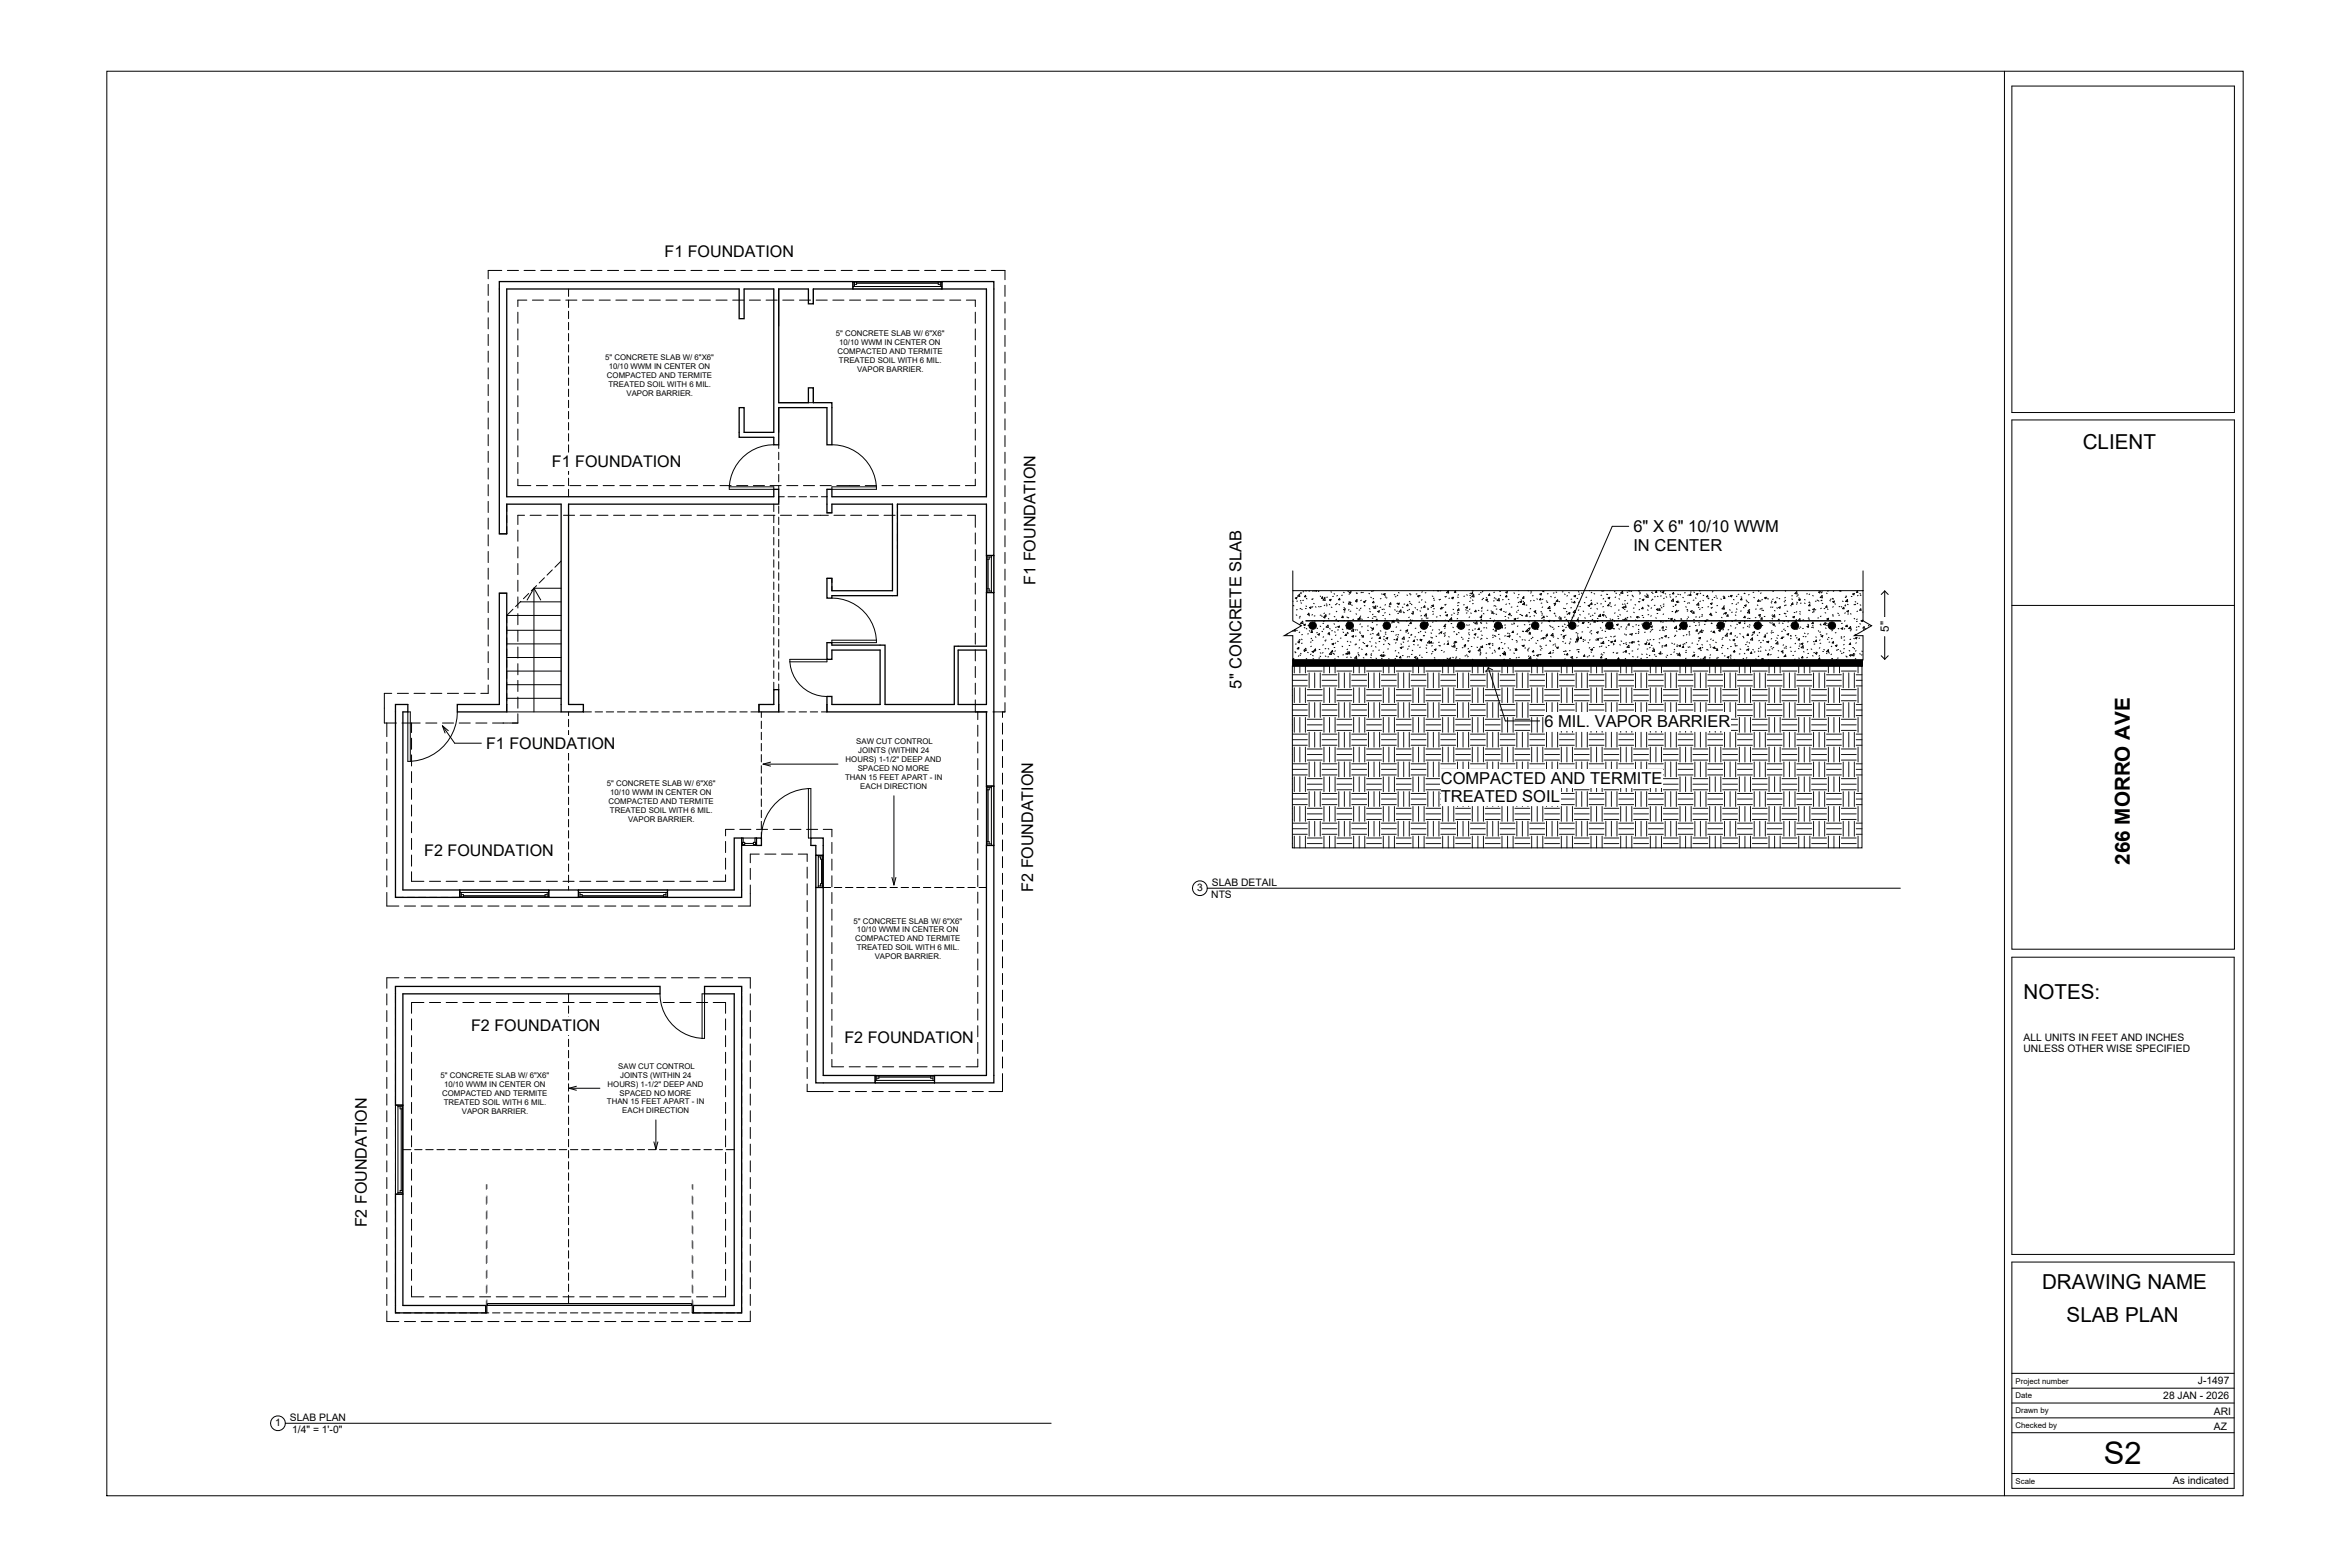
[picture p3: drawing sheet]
<svg xmlns="http://www.w3.org/2000/svg" width="914mm" height="610mm" viewBox="0 0 914 610" stroke-linecap="round" stroke-linejoin="round" font-family="sans-serif">
<defs><g id="words">
<text font-size="12" x="818.6" y="569.5">S2</text>
<g font-size="8">
<text x="810.4" y="174.7">CLIENT</text>
<text x="828.7" y="336.4" transform="rotate(-90 828.7 336.4)">266 MORRO AVE</text>
<text x="787.4" y="388.6">NOTES:</text>
<text x="794.6" y="501.6">DRAWING NAME</text>
<text x="804.1" y="514.2">SLAB PLAN</text>
</g>
<g font-size="6.4">
<text x="635.6" y="207">6&quot; X 6&quot; 10/10 WWM</text>
<text x="635.6" y="214.2">IN CENTER</text>
<text x="483.1" y="267.9" transform="rotate(-90 483.1 267.9)">5&quot; CONCRETE SLAB</text>
<text x="600.9" y="282.7">6 MIL. VAPOR BARRIER</text>
<text x="560.6" y="304.9">COMPACTED AND TERMITE</text>
<text x="560.6" y="312">TREATED SOIL</text>
</g>
<g font-size="6.3">
<text x="258.6" y="100">F1 FOUNDATION</text>
<text x="214.8" y="181.7">F1 FOUNDATION</text>
<text x="403" y="227.4" transform="rotate(-90 403 227.4)">F1 FOUNDATION</text>
<text x="189.2" y="291.4">F1 FOUNDATION</text>
<text x="165.1" y="333">F2 FOUNDATION</text>
<text x="402" y="346.9" transform="rotate(-90 402 346.9)">F2 FOUNDATION</text>
<text x="183.3" y="401.3">F2 FOUNDATION</text>
<text x="328.6" y="405.8">F2 FOUNDATION</text>
<text x="142.8" y="477.5" transform="rotate(-90 142.8 477.5)">F2 FOUNDATION</text>
</g>
<text font-size="4.5" x="734.9" y="245.8" transform="rotate(-90 734.9 245.8)">5&quot;</text>
<g font-size="4">
<text x="465.8" y="346.8">3</text>
<text x="471.6" y="344.7">SLAB DETAIL</text>
<text x="471.3" y="349.4">NTS</text>
<text x="787.4" y="404.9">ALL UNITS IN FEET AND INCHES</text>
<text x="787.4" y="409.4">UNLESS OTHER WISE SPECIFIED</text>
<text x="855.2" y="538.5">J-1497</text>
<text x="841.7" y="544.2">28 JAN - 2026</text>
<text x="861.5" y="550.6">ARI</text>
<text x="107.1" y="554.9">1</text>
<text x="112.8" y="552.9">SLAB PLAN</text>
<text x="113.7" y="557.5">1/4&quot; = 1'-0&quot;</text>
<text x="861.5" y="556.4">AZ</text>
<text x="845.5" y="577.4">As indicated</text>
</g>
<g font-size="3">
<text x="325.2" y="130.8">5&quot; CONCRETE SLAB W/ 6&quot;X6&quot;</text>
<text x="325.8" y="137.7">COMPACTED AND TERMITE</text>
<text x="326.6" y="134.3">10/10 WWM IN CENTER ON</text>
<text x="235.5" y="140.2">5&quot; CONCRETE SLAB W/ 6&quot;X6&quot;</text>
<text x="236.9" y="143.7">10/10 WWM IN CENTER ON</text>
<text x="326.4" y="141.2">TREATED SOIL WITH 6 MIL.</text>
<text x="236.2" y="147.2">COMPACTED AND TERMITE</text>
<text x="333.5" y="144.7">VAPOR BARRIER.</text>
<text x="236.8" y="150.7">TREATED SOIL WITH 6 MIL.</text>
<text x="243.8" y="154.1">VAPOR BARRIER.</text>
<text x="333.2" y="289.6">SAW CUT CONTROL</text>
<text x="333.9" y="293.1">JOINTS (WITHIN 24</text>
<text x="329" y="296.6">HOURS) 1-1/2&quot; DEEP AND</text>
<text x="236.1" y="305.6">5&quot; CONCRETE SLAB W/ 6&quot;X6&quot;</text>
<text x="328.8" y="303.6">THAN 15 FEET APART - IN</text>
<text x="333.7" y="300.1">SPACED NO MORE</text>
<text x="237.5" y="309.1">10/10 WWM IN CENTER ON</text>
<text x="334.8" y="307.1">EACH DIRECTION</text>
<text x="236.7" y="312.6">COMPACTED AND TERMITE</text>
<text x="237.3" y="316.1">TREATED SOIL WITH 6 MIL.</text>
<text x="244.4" y="319.6">VAPOR BARRIER.</text>
<text x="332.1" y="359.3">5&quot; CONCRETE SLAB W/ 6&quot;X6&quot;</text>
<text x="333.5" y="362.8">10/10 WWM IN CENTER ON</text>
<text x="332.7" y="366.2">COMPACTED AND TERMITE</text>
<text x="333.3" y="369.7">TREATED SOIL WITH 6 MIL.</text>
<text x="340.4" y="373.2">VAPOR BARRIER.</text>
<text x="171.4" y="419.3">5&quot; CONCRETE SLAB W/ 6&quot;X6&quot;</text>
<text x="240.6" y="415.7">SAW CUT CONTROL</text>
<text x="241.3" y="419.2">JOINTS (WITHIN 24</text>
<text x="172.8" y="422.7">10/10 WWM IN CENTER ON</text>
<text x="236.4" y="422.7">HOURS) 1-1/2&quot; DEEP AND</text>
<text x="172.1" y="426.2">COMPACTED AND TERMITE</text>
<text x="172.7" y="429.7">TREATED SOIL WITH 6 MIL.</text>
<text x="236.2" y="429.7">THAN 15 FEET APART - IN</text>
<text x="241.1" y="426.2">SPACED NO MORE</text>
<text x="179.7" y="433.2">VAPOR BARRIER.</text>
<text x="242.1" y="433.2">EACH DIRECTION</text>
<text x="784.3" y="538.3">Project number</text>
<text x="784.3" y="544">Date</text>
<text x="784.3" y="549.8">Drawn by</text>
<text x="784.3" y="555.6">Checked by</text>
<text x="784.3" y="577.2">Scale</text>
</g>
</g></defs>
<g fill="#000">
<path d="M502.9 256.7h221.8v2.4h-221.8z"/>
<circle cx="510.8" cy="243.4" r="1.44"/>
<circle cx="525.2" cy="243.4" r="1.44"/>
<circle cx="539.6" cy="243.4" r="1.44"/>
<circle cx="554.1" cy="243.4" r="1.44"/>
<circle cx="568.5" cy="243.4" r="1.44"/>
<circle cx="582.9" cy="243.4" r="1.44"/>
<circle cx="597.4" cy="243.4" r="1.44"/>
<circle cx="611.8" cy="243.4" r="1.44"/>
<circle cx="626.2" cy="243.4" r="1.44"/>
<circle cx="640.7" cy="243.4" r="1.44"/>
<circle cx="655.1" cy="243.4" r="1.44"/>
<circle cx="669.5" cy="243.4" r="1.44"/>
<circle cx="683.9" cy="243.4" r="1.44"/>
<circle cx="698.4" cy="243.4" r="1.44"/>
<circle cx="712.8" cy="243.4" r="1.44"/>
</g>
<g fill="none" stroke="#000" stroke-width=".39">
<path d="M190 110.6v4.4M190 117.1v4.3M195.3 105.2h-5.3v3.3M197.4 105.2h4.3M203.9 105.2h4.3M205 116.8h-3.5v2.5M207.2 116.8h4.3M210.4 105.2h4.3M213.7 116.8h4.3M216.9 105.2h4.3M220.1 116.8h4.4M221.2 112.4v2.9"/>
<path d="M221.2 116.8v2.8M223.4 105.2h4.3M226.6 116.8h4.4M229.9 105.2h4.3M233.1 116.8h4.4M236.4 105.2h4.3M239.6 116.8h4.4M242.9 105.2h4.3M246.1 116.8h4.4M249.4 105.2h4.3M252.6 116.8h4.3M255.9 105.2h4.3"/>
<path d="M259.1 116.8h4.3M262.4 105.2h4.3M265.6 116.8h4.3M268.9 105.2h4.3M272.1 116.8h4.3M275.3 105.2h4.4M278.6 116.8h4.3M281.8 105.2h4.4M285.1 116.8h4.3M288.3 105.2h4.4M291.6 116.8h4.3M294.8 105.2h4.4"/>
<path d="M298.1 116.8h4.3M301.3 105.2h4.4M303 112.4v14.5M304.6 116.8h4.3M307.8 105.2h4.3M311.1 116.8h4.3M314.3 105.2h4.3M316.5 112.4v5.8M317.6 116.8h4.3M320.8 105.2h4.3M324.1 116.8h4.3M327.3 105.2h4.3"/>
<path d="M330.5 116.8h4.4M331.9 109.5h34.6v2.9h-34.6zM331.9 111.5h34.6M331.9 109.8h34.6M332.5 109.8v1.7M333.3 109.8v.8h-.8M333.3 110.2h31.8M333.8 105.2h4.3M337 116.8h4.4M340.3 105.2h4.3M343.5 116.8h4.4M346.8 105.2h4.3"/>
<path d="M350 116.8h4.4M353.3 105.2h4.3M356.5 116.8h4.4M359.8 105.2h4.3M363 116.8h4.4M365.1 109.8v.8h.8M365.9 109.8v1.7M366.3 105.2h4.3M369.5 116.8h4.3M372.8 105.2h4.3M376 116.8h3.5v2.5M379.3 105.2h4.3"/>
<path d="M385.8 105.2h5.2v3.6M391 111v4.3M391 117.5v4.3M190 123.6v4.3M190 130.1v4.3M190 136.6v4.3M201.5 121.4v4.4M201.5 127.9v4.4M201.5 134.4v4.4M221.2 121.1v2.9M221.2 125.4v2.9M221.2 129.7v2.9"/>
<path d="M221.2 134.1v2.9M221.2 138.4v2.9M379.5 121.4v4.4M379.5 127.9v4.4M379.5 134.4v4.4M391 124v4.3M391 130.5v4.3M391 137v4.3M190 143.1v4.3M190 149.6v4.3M190 156.1v4.3M201.5 140.9v4.4"/>
<path d="M201.5 147.4v4.4M201.5 153.9v4.3M221.2 142.7v2.9M221.2 147.1v2.8M221.2 151.4v2.9M221.2 155.7v2.9M303 158.6v9.6M316.5 150.9v5.8h-13.5M379.5 140.9v4.4M379.5 147.4v4.4M379.5 153.9v4.3M391 143.5v4.3"/>
<path d="M391 149.9v4.4M391 156.4v4.4M190 162.6v4.3M190 169.1v4.3M190 175.6v4.3M201.5 160.4v4.3M201.5 166.9v4.3M201.5 173.4v4.3M201.5 179.9v4.3M221.2 160v2.9M221.2 164.4v2.9M221.2 168.7v2.9"/>
<path d="M221.2 173v2.9M221.2 177.4v2.9M301.1 173a17.3 17.3 0 0 0-17.3 16.4M303 173v1.5M303 175.9v2.9M323.7 173a17.3 17.3 0 0 1 17.3 16.4M379.5 160.4v4.3M379.5 166.9v4.3M379.5 173.4v4.3M379.5 179.9v4.3M391 162.9v4.4M391 169.4v4.4"/>
<path d="M391 175.9v4.4M190 182.1v4.3M190 188.6v4.3M190 195v4.4M197.2 196.1v2.9M201.5 186.4v2.5h5M208.7 188.9h4.3M215.2 188.9h4.3M221.2 181.7v2.9M221.2 186v2.9M221.2 190.4v2.8M221.7 188.9h4.3"/>
<path d="M228.2 188.9h4.3M234.7 188.9h4.3M241.2 188.9h4.3M247.7 188.9h4.3M254.2 188.9h4.3M260.7 188.9h4.3M267.2 188.9h4.3M273.7 188.9h4.3M280.1 188.9h4.4M283.8 189.4h17.3v1h-17.3zM286.6 188.9h4.4M293.1 188.9h4.4"/>
<path d="M299.6 188.9h4.4M301.1 196.1v2.9M303 180.3v2.8M303 184.6v2.9M303 188.9v1.5M303 196.9v2.8M305.2 193.2h-2.2v2.2M306.1 188.9h4.4M306.6 193.2h2.9M310.9 193.2h2.9M312.6 188.9h4.3M315.3 193.2h2.9"/>
<path d="M319.1 188.9h4.3M319.6 193.2h2.2M321.8 199.5h1.9M323.7 189.4h17.3v1h-17.3zM325.6 188.9h8.9M336.7 188.9h4.3M343.2 188.9h4.3M347.3 196.1v7.2M349.2 196.1v1.5M349.2 199v2.9M349.7 188.9h4.3M356.2 188.9h4.3"/>
<path d="M362.6 188.9h4.4M369.1 188.9h4.4M379.5 186.4v2.5h-3.9M391 182.4v4.3M391 188.9v4.3M391 195.4v4.3M190 201.5v4.4M190 208v4.4M190 214.5v4.4M197.2 200.5v2.8M197.2 204.8v2.9h-2.9M201.5 206.2v4.4"/>
<path d="M201.5 212.7v4.4M201.5 219.2v4.3M204.1 200.5h-2.6v3.6M206.3 200.5h4.3M212.8 200.5h4.3M218.3 218.3l-2.4 2.4M219.3 200.5h4.3M225.8 200.5h4.3M232.2 200.5h4.4M238.7 200.5h4.4M245.2 200.5h4.4M251.7 200.5h4.4"/>
<path d="M258.2 200.5h4.4M264.7 200.5h4.3M271.2 200.5h4.3M277.7 200.5h4.3M284.2 200.5h4.3M290.7 200.5h4.3M297.2 200.5h4.3M301.1 200.5v2.8M301.1 204.8v2.9M301.1 209.1v2.9M301.1 213.4v2.9M301.1 217.8v2.9"/>
<path d="M303 201.2v2.9M303 205.5v2.9M303 209.8v2.9M303 214.2v2.9M303 218.5v2.9M303.7 200.5h4.3M310.2 200.5h4.3M316.7 200.5h5.6M324.5 200.5h4.3M331 200.5h4.3M337.5 200.5h4.3M344 200.5h4.3"/>
<path d="M349.2 203.3v2.9M349.2 207.7v2.9M349.2 212v1.4M350.5 200.5h4.3M357 200.5h4.3M363.5 200.5h4.3M369.9 200.5h4.4M376.4 200.5h3.1v4.6M379.5 207.3v4.3M379.5 213.8v4.3M383.8 216.1h2.9v14.4h-2.9zM384.1 216.1v14.4"/>
<path d="M384.1 216.7h1.7M384.5 217.5v11.6M384.9 216.7v.8h-.8M385.8 216.1v14.4M391 201.9v4.3M391 208.4v4.3M391 214.9v4.3M190 221v4.4M190 227.5v4.3M190 234v4.3M194.3 230.8h2.9M197.2 239.4v2.9"/>
<path d="M197.2 239.4h21.1M199.6 237l-2.4 2.4M201.5 225.7v4.3M201.5 232.2v4.3M201.5 238.7v4.3M202.5 234.1h15.8M202.7 233.9l-2.1 2.1M205.7 230.9l-2 2M207.8 228.8h10.5M207.8 228.8v48.1M207.8 228.8l-2.7 4.6M207.8 228.8l2.6 4.6"/>
<path d="M208.8 227.8l-2.1 2.1M211.8 224.8l-2 2M214.9 221.7l-2 2M301.1 222.1v2.9M301.1 226.4v2.9M301.1 230.8v2.9M301.1 235.1v2.9M301.1 239.4v2.9M303 222.8v2.9M303 227.2v2.8M303 231.5v2.9M303 235.8v2.9"/>
<path d="M321.8 225h1.9v1.7M323.7 232.7a17.3 17.3 0 0 1 17.3 16.3M323.7 228.1v1.7M379.5 220.3v4.3M379.5 226.8v4.3M379.5 233.3v4.3M379.5 239.8v4.3M384.1 229.1h.8v.8M384.1 229.9h1.7M391 221.4v4.3M391 227.9v4.3M391 234.4v4.3"/>
<path d="M503 229.8h221.9v11.7l3.4 1.9-6.7 3.9h3.3v9.4h-221.9v-9.4h-3.3l6.7-3.9-3.4-1.9zM503 233.8l.2 .1M503 222.1v7.7M503.2 235.5l.3 .2M504 232.7l.7-.3-.2 .6zM504.4 239.2l.2 .2M504.8 237.2h-.3M504.9 233.8l-.3 .1M505.7 231.2l.1 .8-.9-.1zM506 239.7l-.3 .2M506.1 236.7l-.3 .1M506.1 230.8l.2 .2"/>
<path d="M506.2 233.6l-.2 .2M506.2 234.5l.3 .2M506.3 230.5l-.2 .2M506.5 236.9l.2 .3M507.2 233.5l-.3 .1M507.3 230.2h-.3M508 231.6l.1 .6-.6-.1zM508 229.8l.3 .1M508.1 235.7l.3 .2M508.3 236.7l-.3 .1M508.3 232.8l.2 .2M509.3 238.6l.1 .5h-.6z"/>
<path d="M509.3 239.4l.2 .2M509.5 236.4l.7-.3-.2 .6zM509.6 229.9h-.3M510.7 233.1h-.3M510.7 239.1l-.2 .2M510.8 236l-.2 .2M510.9 232.9l-.2 .2M511.1 229.9l-.3 .1M511.1 234.7l.3 .2M511.5 229.8l.2 .2M511.7 239.6h-.3M511.8 236l.3 .2"/>
<path d="M512.3 229.8l-.1 .2-.3-.2M512.9 230l.3 .2M513.1 236l.2 .1M513.7 231.9l.2 .2M514 239.3h-.3M514.1 236h-.3M514.2 239.6l.3 .2M514.6 232.2l.1 .6-.5-.1zM515.4 238.5l-.3 .2M515.5 235.4l-.2 .2M515.5 232.7l.1 .9-.8-.2zM515.6 232.3l-.2 .2"/>
<path d="M515.9 239.1l.1 .6h-.5zM516.1 234.9l.2 .2M516.4 235.6l-.3 .1M516.5 232.3l-.3 .1M517.2 235.1l.3 .2M517.3 233.4l.6-.2-.2 .5zM517.5 238.8l-.3 .1M517.9 230.2l.2 .2M518 236.2l.3 .1M518.8 232h-.3M519.1 230.9l.2 .2M519.2 239.8l.2 .2"/>
<path d="M519.9 235.2h-.3M520.2 237.8l-.3 .2M520.3 234.7l-.3 .2M520.4 231.7l-.2 .1M521 235.1l.2 .2M521.2 232.8l.1 .5h-.5zM522.2 239.7l.3 .2M522.3 231.5l-.3 .1M522.5 239.7l.1 .6-.5-.1zM522.6 234.2l.2 .2M522.8 230.4l.2 .2M522.8 237.1l.6-.2-.1 .5z"/>
<path d="M522.9 236.4l.3 .1M523.3 238.1h-.3M524.5 230l.2 .2M524.9 237.2l-.2 .1M525 234.1l-.2 .2M525 230.4l.7-.2-.2 .5zM525.1 231l-.2 .2M525.4 234.2l.1 .9-.9-.1zM525.6 237.8h-.3M525.7 234.4l-.3 .1M525.9 235.3l.3 .2M527.6 238.8l.3 .2"/>
<path d="M527.7 230.6l.3 .2M527.9 233.3l.1 .6h-.6zM527.9 236.6l.2 .1M528 233.2l.2 .3M528.1 234.1l-.3 .1M528.2 230.8h-.3M529.1 237.3h-.3M529.5 239.6l-.3 .2M529.6 236.6l-.3 .1M529.7 233.5l-.2 .2M529.8 230.4l-.2 .2M530.5 230.5h-.3"/>
<path d="M530.6 234.1l.6-.2-.2 .5zM530.9 235.5l.2 .2M531.6 233.7h-.4M532.7 230.8l.2 .2M532.8 236.8l.3 .2M533 237.8l.2 .2M533.4 232.3l.2 .2M534 230l-.3 .1M534.3 238.9l-.3 .2M534.4 235.9l-.3 .2M534.5 233.9l.1 .6h-.6zM534.5 232.8l-.2 .2"/>
<path d="M534.5 229.8l-.1 .1M534.8 239.9h-.3M535 236.5l-.3 .1M535.2 235.7l.1 .9-.8-.1zM535.2 239.9l.2 .2M535.8 235.8l.2 .1M536.1 237.9l.6-.3-.2 .6zM537.3 236.2l-.3 .1M537.4 232.9h-.3M537.6 231l.2 .2M537.7 237l.3 .2M538.3 231.2l.7-.3-.2 .6z"/>
<path d="M538.3 239.4h-.3M538.4 236.9l.2 .2M538.8 231.4l.2 .2M539 238.3l-.2 .2M539.1 235.2l-.2 .2M539.2 232.1l-.2 .2M539.7 232.6h-.3M540.6 238.9l.2 .2M540.7 236l.3 .1M540.8 235.8h-.3M541.1 234.5l.1 .6-.5-.1zM542.5 231.2l.3 .2"/>
<path d="M542.7 237.2l.2 .2M543.2 232.1l-.3 .1M543.7 237.7l-.3 .2M543.8 236l.2 .2M543.8 234.6l-.3 .2M543.8 234.9l.7-.3-.2 .6zM543.9 231.6l-.2 .1M544.2 230.5l.2 .2M544.2 238.6l-.3 .1M545.1 237.3l.1 .8-.8-.1zM545.6 236.2l.3 .1M546 238l.2 .2"/>
<path d="M546.5 238.3l-.3 .1M546.6 235h-.3M547.4 231.5l.3 .1M547.6 237.4l.2 .2M547.7 235.1l.1 .6-.5-.1zM548.5 237l-.3 .2M548.6 233.9l-.3 .2M548.7 230.9l-.2 .1M548.9 234.7h-.3M549 231.4h-.3M549.2 235.1l.2 .2M549.3 238.6l.7-.2-.2 .5z"/>
<path d="M550 237.9h-.3M550.6 236.4l.2 .1M551.3 231.1h-.3M551.4 237.1l.2 .2M551.6 231.9l.6-.2-.2 .5zM552.4 231.7l.2 .1M552.4 234.2l-.3 .1M552.5 237.6l.3 .2M553.1 239.4l-.2 .2M553.2 236.4l-.2 .1M553.3 233.3l-.2 .2M553.4 230.2l-.2 .2"/>
<path d="M554.4 235.7l.1 .5h-.6zM554.6 234.1l.2 .2M554.8 230.6h-.3M554.9 238.8l.1 .9-.8-.2zM555.5 236.6l.3 .2M555.8 237.1h-.3M556.8 236.2l.2 .2M557.1 235.6l.6-.2-.1 .5zM557.3 231.9l.3 .1M557.5 237.8l.2 .2M557.8 238.8l-.3 .2M557.9 235.8l-.3 .2"/>
<path d="M557.9 229.8h.1M558 232.7l-.2 .2M558.1 236.8h-.3M558.2 233.5h-.3M559.2 240h-.3M559.3 229.8h.5M559.9 233.2l.3 .2M560.3 239.4l.2 .2M560.4 236.8l.3 .2M560.6 233.2h-.3M560.7 229.8l-.3 .1M561 236.2l.1 .6h-.6z"/>
<path d="M561.6 236.3l-.3 .1M562.2 235.2l.2 .2M562.2 232.1l.3 .1M562.4 238l.2 .2M562.6 238.2l-.3 .1M562.6 239.3l.7-.2-.2 .5zM562.7 235.1l-.3 .2M562.8 232l-.2 .2M563.6 229.8l.1 .9-.8-.1zM564.1 232.7h-.4M564.9 232.6l.6-.2-.2 .6zM565 239.2l-.3 .1"/>
<path d="M565.3 232.3l.3 .2M565.4 237l.2 .2M565.7 238.5l.2 .2M566.3 229.9l.1 .6-.5-.1zM567.2 232.3l.2 .1M567.3 237.5l-.2 .2M567.3 238.2l.3 .2M567.3 238.9l-.3 .1M567.4 234.4l-.2 .2M567.5 235.6h-.3M567.5 231.4l-.2 .1M567.5 234.3l.3 .2"/>
<path d="M567.6 236.8l.1 .6h-.5zM569.8 235.3h-.3M569.9 231.9l-.3 .1M570.3 237.2l.3 .2M570.4 236.4l.6-.3-.2 .6zM570.7 231.4l.2 .2M570.8 238.5h-.3M571.1 237.5l.2 .3M571.9 240l-.3 .2M572 236.9l-.3 .2M572.1 233.8l-.3 .2M572.1 232.5l.3 .2"/>
<path d="M572.2 231.6l-.3 .1M572.2 230.8l-.2 .1M572.2 238.5l.3 .1M572.8 229.8h.3M572.9 233.4l.3 .2M573 230.5l.1 .5h-.6zM573.3 234.8l-.3 .1M573.4 231.3l.1 .9-.8-.1zM574.2 237.4l.1 .6-.5-.1zM575.2 237.4l.3 .2M575.7 231.2h-.3M576.1 230.4l.2 .2"/>
<path d="M576.5 236.6l.2 .2M576.7 239.3l-.3 .2M576.7 237.7h-.3M576.8 236.2l-.3 .2M576.9 233.1l-.3 .2M577 230.1l-.2 .2M577 232.7l.3 .2M577.2 238.7l.2 .1M578.1 233.4l.7-.3-.2 .6zM578.3 232.5l.2 .2M579 237.4h-.3M579.1 234l-.3 .1"/>
<path d="M579.6 231l.1 .6h-.6zM580.2 237.6l.2 .2M580.9 238l.1 .6-.6-.1zM581.4 238.6l-.2 .2M581.4 233.7l-.3 .1M581.5 235.6l-.2 .2M581.5 230.4h-.3M581.6 232.5l-.2 .2M581.8 235.7l.3 .2M582 232.9l.2 .2M582.1 238.9l.3 .1M582.5 236.9l-.3 .1"/>
<path d="M583.3 232.9l.1 .8-.8-.1zM583.7 237.1l.6-.2-.2 .5zM583.7 231.5l.2 .2M583.8 230.1h-.3M584.9 233.3h-.3M585.1 237.8l.2 .2M585.9 239.8h-.3M585.9 230.4l.6-.2-.1 .5zM586.1 238l-.3 .2M586.2 235l-.3 .2M586.2 231.6l.1 .6-.5-.1zM586.3 231.9l-.2 .2"/>
<path d="M586.9 233.1l.2 .2M587 239.1l.3 .1M587.2 234.8l.3 .2M587.5 238.6l.1 .5h-.6zM588.2 239.5h-.3M588.3 236.2h-.3M589.1 230.6l.2 .2M590 238l.3 .2M590.6 235.8l-.3 .1M590.7 232.5h-.3M590.9 229.8h.1M590.9 237.4l-.3 .1"/>
<path d="M591 234.3l-.3 .2M591.1 231.2l-.3 .2M591.4 234.1l.7-.2-.2 .5zM591.7 239l-.3 .1M591.8 233.3l.3 .2M592 239.3l.2 .2M592.2 239.4l.3 .2M592.6 233.8l.2 .3M592.8 232.2l.1 .6-.5-.1zM593.1 232.2h-.3M593.1 234.4l-.7 .7 .8 .2-.1-.9M594.1 239.1l.1 .6h-.5z"/>
<path d="M594.1 235.4h-.3M594.6 229.8l.1 .1M595 238.3l.2 .1M595.5 239.8l-.2 .2M595.6 229.9l.3 .1M595.6 236.7l-.2 .2M595.7 233.6l-.2 .2M595.8 230.6l-.2 .1M596.6 231.7l-.3 .1M596.7 233.5l.3 .2M596.9 239.5l.3 .2M596.9 237.8l.7-.2-.2 .5z"/>
<path d="M597.5 238.3h-.3M597.6 238.4l.2 .2M598 232.9l.2 .2M599.2 231.1l.6-.2-.2 .6zM599.5 232.8l.1 .6-.6-.1zM599.8 238h-.3M599.9 238.5l.2 .1M600 234.6l-.3 .1M600.2 239.2l-.3 .2M600.3 236.1l-.3 .2M600.4 233l-.3 .2M600.5 230l-.2 .2"/>
<path d="M600.5 230.1l.3 .1M600.7 239.7l.1 .6h-.5zM601.7 233.7l.2 .2M601.8 239.7l.3 .2M602.3 234.3l-.3 .1M602.4 231h-.3M603 235.9l.1 .9-.8-.1zM603.3 237.5h-.3l.2 .2M603.4 232l.2 .2M604.7 234.9l.6-.3-.2 .6zM604.7 230.7h-.3M604.8 238.7l.3 .1"/>
<path d="M605 238.5l-.3 .2M605.1 235.4l-.3 .2M605.2 232.3l-.3 .2M605.2 239.5l.2 .2M605.5 230.3l.2 .2M605.8 233.9h-.3M606.1 233.4l.1 .5h-.6zM606.6 234l.3 .1M606.8 239.9l.2 .2M608.2 230.2l-.3 .1M608.4 236.6l.2 .2M608.8 231.1l.2 .2"/>
<path d="M609.2 236.7l-.3 .1M609.7 237.8l-.2 .2M609.7 238.9l.3 .1M609.8 234.8l-.2 .2M609.9 231.7l-.2 .2M610.2 238.6l.6-.3-.1 .6zM610.4 230.5l.3 .2M610.6 238.6l.2 .2M611.5 236.4l-.3 .1M611.5 234.2l.3 .1M611.6 233.1h-.3M612.4 231.9l.7-.3-.2 .6z"/>
<path d="M612.6 239.6h-.4M612.7 233.9l.1 .6h-.5zM612.9 237.4l.1 .9-.9-.1zM613.8 235.7l.2 .2M613.9 232.8h-.3M614.2 230.2l.2 .2M614.4 237.3l-.3 .1M614.5 234.2l-.3 .2M614.6 231.1l-.3 .2M614.7 239.1l.2 .2M615 236h-.3M615.3 230.7l.3 .2"/>
<path d="M616 237.7l.2 .2M616.5 234.4l.2 .1M617.4 232.3l-.3 .1M618 235.6l.6-.2-.2 .5zM618.4 238.8l-.3 .1M618.5 229.8h.1M619 239.6l-.2 .2M619.2 236.6l-.3 .1M619.2 234.7l.2 .2M619.3 233.5l-.3 .2M619.3 234.5l.1 .6-.5-.1zM619.4 230.4l-.3 .2"/>
<path d="M619.6 239.3l.3 .2M620.3 230.9l.2 .2M620.7 238.5l-.3 .1M620.8 235.2h-.3M621.4 236.8l.2 .2M621.4 234.6l.3 .1M622.7 239l.1 .9-.8-.2zM623.1 234.9h-.3M623.2 229.9l.3 .1M623.2 231.6h-.3M623.5 239.3l.6-.2-.2 .5zM623.8 239l-.2 .2"/>
<path d="M623.9 235.9l-.2 .2M624 232.8l-.2 .2M624.1 229.8l-.2 .1M624.2 238.1h-.3M624.5 239.5l.3 .2M624.6 233.8l.2 .2M624.9 240l.2 .2M625.2 231.1l.2 .2M625.6 231.2l-.3 .1M625.7 232.6l.7-.2-.2 .5zM626 235.1l.1 .6-.6-.1zM626.3 234.8l.3 .1"/>
<path d="M626.6 234.4l-.3 .1M626.8 235.8l.2 .2M628.2 230.1l.2 .2M628.5 238.4l-.3 .2M628.6 235.3l-.3 .2M628.7 232.2l-.3 .2M629.1 230.8h-.3M629.5 239.7l.2 .2M629.9 232.9l.3 .2M630 237.3h-.3M630.1 231.3l.3 .2M630.3 239.1l.2 .2"/>
<path d="M631.2 236.3l.7-.2-.2 .5zM631.3 235l.2 .2M631.3 230l.2 .9-.9-.2zM632.2 234.9l.2 .2M632.3 237h-.3M632.5 233.7h-.3M632.6 235.7l.1 .5h-.6zM633.1 230.3l.3 .2M633.3 237.7l-.3 .2M633.4 234.6l-.3 .2M633.5 231.6l-.3 .1M633.7 229.8h.3"/>
<path d="M634.4 239.9l.3 .2M634.8 233.4h-.3M634.9 230l-.3 .1M635 231.5l.3 .2M635.3 232l.3 .2M635.7 238.1l.2 .3M635.8 236.5l-.3 .1M636.2 235.2l.3 .2M637.5 234l.3 .2M638 237.1l-.2 .1M638 229.8h-.5M638 230.5l.3 .2"/>
<path d="M638.1 234l-.2 .2M638.2 230.9l-.2 .2M638.3 232.9h-.3M639 233.4l.6-.3-.1 .6zM639.2 236.2l.1 .6h-.5zM639.2 239.4l-.3 .1M640 231.7l.2 .2M640.7 231l.2 .2M641.1 237.2l.2 .2M641.1 235.4l.3 .2M641.2 231.5l.1 .9-.8-.1zM641.6 239.1l-.3 .1"/>
<path d="M641.7 235.8h-.3M642.6 239.5l-.3 .2M642.7 236.5l-.3 .1M642.8 233.4l-.3 .2M642.9 230.3l-.3 .2M642.9 233.1l.3 .2M643 230.7l.2 .2M644 235.5h-.3M644.1 232.1l-.3 .1M644.5 237.1l.7-.3-.2 .6zM644.6 229.9l.1 .6-.6-.1zM644.9 232l.3 .1"/>
<path d="M645.1 238.7h-.4M645.8 236.8l.1 .6h-.5zM646.1 235.6l.2 .2M646.1 230.1l.2 .2M646.4 231.8l-.3 .1M646.5 236.3l.2 .2M646.8 230.4l.6-.3-.2 .6zM647.3 238.8l-.2 .2M647.5 235.8l-.3 .2M647.5 229.8h-.1M647.5 235h-.3M647.6 232.7l-.3 .2"/>
<path d="M647.9 230.9l.2 .2M648.3 232.1l.2 .2M649.8 232.2l.3 .1M649.9 231.4h-.3M650.9 237.9h-.3M651 235.8l.2 .2M651.1 233l.1 .9-.9-.1zM651.2 230.5l.1 .5h-.6zM651.8 235.4l.3 .2M652.1 238.2l-.3 .2M652.2 235.1l-.2 .2M652.3 234.1l.6-.2-.2 .5z"/>
<path d="M652.3 232l-.2 .2M652.5 237.4l.1 .6-.6-.1zM652.8 231.1l.3 .2M653.2 237.6h-.3M653.3 234.2l-.3 .1M653.7 231.2l.2 .2M654.8 232.4l.2 .1M655.6 233.9l-.3 .1M655.7 230.6h-.3M655.9 236l.3 .2M656.7 237.1l-.3 .1M656.8 237.6l-.3 .2"/>
<path d="M656.8 240l.3 .2M656.9 234.5l-.3 .2M657 231.5l-.3 .1M657.2 234.5l.3 .2M657.8 231.3l.2 .2M657.8 237.8l.6-.2-.2 .5zM657.8 231l.1 .6h-.5zM658.1 230.3h-.3M659.1 238l.1 .6-.6-.1zM659.1 230.3l.2 .2M659.1 233.5h-.3M659.7 232.6l.3 .1"/>
<path d="M660 231.1l.7-.2-.2 .5zM660.1 240h-.3M660.8 236.2l.3 .2M660.9 234.6l.1 .8-.8-.1zM661.4 240l-.2 .2M661.6 236.9l-.3 .2M661.6 229.8l-.3 .1M661.7 233.8l-.3 .2M661.8 230.8l-.3 .1M662.2 239l.3 .2M662.4 239.7h-.3M662.5 236.4h-.3"/>
<path d="M662.6 233.5l.2 .2M662.7 231.5l.2 .2M664.4 231.6l.1 .6h-.5zM664.6 232.8l.3 .2M664.8 236l-.3 .1M665 232.7h-.3M665.5 234.8l.7-.2-.2 .5zM665.7 238.6l.1 .5h-.5zM665.8 236.5l.2 .1M665.9 239.2l-.3 .1M666.2 239.3l-.3 .2M666.3 236.3l-.2 .1"/>
<path d="M666.4 233.2l-.2 .2M666.5 230.1l-.2 .2M667.3 232.4h-.3M667.6 231.8l.3 .1M667.6 238.1l.2 .2M668 232.6l.2 .2M668.3 235.6h-.3M669.6 233l.2 .2M670.7 236.7l.3 .1M670.8 231.9l-.3 .1M670.8 236.1l.1 .9-.8-.2zM670.8 238.7l-.2 .2"/>
<path d="M671 235.7l-.3 .2M671.1 232.2l.1 .6-.6-.1zM671.1 238.6l.6-.3-.2 .6zM671.1 232.6l-.3 .2M671.7 238.5h-.3M672.3 239.1l.1 .6h-.5zM672.5 232l.3 .1M673 237.2l.2 .2M673.3 231.9l.6-.3-.1 .6zM673.4 231.7l.2 .2M674.1 238.2h-.3M674.2 234.8l-.3 .1"/>
<path d="M674.5 233.2l.2 .2M675.2 239.2l.2 .2M675.6 236.9l.3 .1M675.6 238.1l-.2 .1M675.8 235l-.3 .2M675.9 231.9l-.3 .2M676.5 234.5l-.3 .1M676.6 231.2h-.3M677.5 232.2l.2 .1M677.6 237.7h-.4M677.7 232.8l.1 .6-.6-.1zM678.4 236.3l.2 .2"/>
<path d="M678.8 230.8l.2 .2M678.8 235.6l.7-.3-.2 .6zM678.9 230.9h-.3M679 239.7l.1 .6h-.6zM679.4 233.4l.3 .2M680 234.1h-.3M680.4 237.4l-.3 .2M680.5 234.3l-.2 .2M680.6 237.1l.2 .1M680.6 238.3l.2 .2M680.6 231.3l-.2 .1M680.6 237.6l.1 .9-.8-.1z"/>
<path d="M682.4 232.4l.3 .1M682.4 230.4l-.3 .1M683.4 236.9l-.3 .1M683.8 235.3l.2 .2M684.2 229.8l.2 .2M684.3 233.4l.1 .5h-.5zM684.3 239.3l.7-.3-.2 .6zM684.4 233.6l.2 .2M684.9 239.9l-.2 .2M685.1 236.8l-.3 .2M685.2 233.7l-.3 .2M685.3 230.7l-.3 .1"/>
<path d="M685.5 237.3l.3 .1M685.7 236.6l-.3 .1M685.8 233.3h-.3M686 237.4l.2 .2M686.6 232.6l.6-.2-.2 .5zM686.8 239.8h-.3M687.3 232.6l.3 .2M688.1 233h-.3M689.2 234.4l.2 .2M689.2 236.2h-.3M689.3 233.8l.2 .2M689.7 239.2l-.2 .2"/>
<path d="M689.8 236.1l-.2 .2M690 233l-.3 .2M690.1 230l-.3 .2M690.4 237.5l.3 .2M690.5 239.1l.1 .9-.8-.1zM690.9 233.9l.1 .6h-.5zM691.4 236.4l.2 .2M691.6 232.5l-.3 .1M692.1 236.3l.6-.2-.2 .5zM692.3 232.8l.2 .2M692.6 239l-.3 .1M694.2 234l.3 .2"/>
<path d="M694.5 238.5l-.3 .2M694.6 233.5l.2 .2M694.6 229.8h.2M694.6 235.5l-.2 .2M694.7 232.4l-.2 .2M694.9 239.7l.2 .2M694.9 238.7l-.3 .1M695 235.4h-.3M695.4 237.7l.2 .2M696.8 235.5l.2 .2M697.2 233l.3 .2M697.3 235.1h-.3"/>
<path d="M697.5 231.8h-.3M697.6 234.5l.1 .6-.6-.1zM698.4 238.3h-.3M699.1 230.2l.1 .8-.8-.1zM699.1 238l-.2 .1M699.1 234.2l.3 .2M699.3 234.9l-.3 .2M699.4 231.8l-.3 .2M699.8 231.4l-.3 .1M699.8 233.3l.7-.2-.2 .5zM699.9 232.6l.3 .2M700.3 237.9l.2 .2"/>
<path d="M700.3 238.7l.2 .3M700.8 234.6l-.3 .1M702.1 233.2l.3 .2M702.2 234.6l.2 .2M703.3 231h-.3M703.9 237.3l-.2 .1M704.1 234.2l-.3 .2M704.1 234.5l.2 .1M704.2 231.1l-.3 .2M704.2 235.1l.1 .6-.6-.1zM704.2 237.5h-.3M705.2 238.1l.3 .2"/>
<path d="M705.3 231.6l.3 .2M705.4 237.1l.6-.3-.2 .6zM705.7 237.8l.2 .2M706.6 237.2h-.3M706.7 233.9h-.3M707.1 233.4l.2 .2M707.5 233.7l.3 .2M707.6 230.4l.7-.3-.2 .6zM708.6 239.7l-.3 .2M708.7 236.6l-.3 .2M708.8 233.5l-.2 .2M708.9 230.5l-.2 .1"/>
<path d="M709 233.6h-.3M709 231.7l.1 .9-.8-.2zM709 234.7l.3 .1M709.1 230.2l-.3 .1M710.1 236.7l-.3 .1M710.2 238.3l.2 .2M710.7 230.7l.2 .2M710.8 235.7l.1 .6-.5-.1zM711.1 236.9l.2 .2M711.4 229.9l-.3 .1M712 233.6l.2 .2M712.5 233.1h-.3"/>
<path d="M712.9 232.7l.3 .2M713.1 234.1l.7-.3-.2 .6zM713.2 239.1l-.2 .2M713.3 236l-.2 .2M713.5 239.6l-.3 .1M713.5 232.9l-.3 .2M713.6 229.9l-.3 .2M713.9 234.9l.3 .1M715.1 238.5l.2 .2M715.8 239.3l-.3 .1M715.9 236h-.3M716.1 229.8l.2 .2"/>
<path d="M716.2 229.8h-.5M716.5 236l.2 .2M716.9 233.8l.3 .2M717.4 236.3l.1 .5h-.5zM718 238.4l-.2 .2M718.1 235.3l-.2 .2M718.2 235.7h-.3M718.3 232.2l-.3 .2M718.3 231.8l.2 .2M718.6 237.8l.7-.2-.2 .5zM718.8 233.2l.1 .9-.8-.1zM718.9 235.1l.2 .1"/>
<path d="M719.3 238.9h-.3M720 238.7l.3 .2M720.6 232l-.3 .1M720.9 231.1l.6-.2-.2 .5zM721.7 235.2h-.3M721.8 235.1l.3 .2M721.9 234l.2 .2M722.8 229.9l.1 .6-.6-.1zM722.8 237.7l-.3 .2M722.9 234.7l-.3 .2M723 231.6l-.2 .2M723.7 230.9l.2 .2"/>
<path d="M723.8 235.3l.3 .2M724.1 236.8l.1 .6h-.6zM724.1 231.6h-.3M724.9 222.1v7.7M724.9 238.1h-.1M190 240.5v4.3M190 247v4.3M190 253.5v4.3M190 260v4.3M197.2 243.8v2.8M197.2 248.1v2.9M197.2 252.4v2.9"/>
<path d="M197.2 256.7v2.9M197.2 255.8h21.1M197.2 250.5h21.1M197.2 245.2h21.1M201.5 245.2v4.3M201.5 251.7v4.3M201.5 258.2v4.3M301.1 243.8v2.8M301.1 248.1v2.9M301.1 252.4v2.9M301.1 256.7v2.9M303 240.1v2.9"/>
<path d="M303 244.5v2.9M303 248.8v2.9M303 253.1v2.9M303 257.5v2.9M307.3 257.5a14.5 14.5 0 0 0 14.5 13.5M307.3 256.5h14.5v1h-14.5zM323.7 249h17.3v1h-17.3zM379.5 246.3v4.3M379.5 252.8v4.3M379.5 259.3v4.3M391 240.9v4.3M391 247.4v4.3"/>
<path d="M391 253.9v4.3M501 246.6l-.3 .2M502.9 259.1h221.6v70.7h-221.6zM502.9 245.4l.2 .2M502.9 256.7h221.8v2.4h-221.8zM503 256.4l.4-.2-.1 .5M503 256.6l.1 .1M503.9 253.5l.2 .2M503.9 244.9l.1 .6h-.5zM504.3 253.9h-.3M504.4 250.5l-.3 .1M504.5 245.2l.3 .1"/>
<path d="M505 249.8l.7-.3-.2 .6zM505.2 251.9l.1 .5h-.5zM505.4 255.1l-.2 .2M505.5 252l-.2 .2M505.6 249l-.2 .1M505.7 248.8l.2 .2M505.7 245.9l-.2 .2M505.8 254.8l.3 .1M505.8 240.4h-.3M505.9 242.8l-.3 .2M506.1 254.2l.2 .2M506.1 242.5l.2 .2"/>
<path d="M506.4 248.6l.3 .2M506.7 250.2l-.3 .1M506.8 246.9h-.3M506.9 241.7l.1 .9-.8-.2zM507.3 243.1l.6-.3-.2 .6zM507.5 244.1l.3 .2M507.8 253.4h-.3M508.1 252.2l.1 .9-.8-.1zM508.3 256.2l.2 .2M508.3 244.5l.2 .2M508.8 253.8l.2 .1M509.1 246.6h-.3"/>
<path d="M509.2 243.2l-.3 .1M509.4 245.4l.3 .1M510.2 254.5l-.3 .1M510.2 249.8h-.3M510.3 251.4l-.3 .2M510.4 248.3l-.3 .2M510.5 245.2l-.3 .2M510.5 253.5l.7-.3-.2 .6zM510.6 245.5l-.5 .5 .6 .1-.1-.6M510.6 249l.2 .2M510.7 255l.3 .2M511.2 256.3h-.3"/>
<path d="M511.4 253.2l.3 .2M511.5 241.5l.2 .2M511.8 247.7l.2 .2M511.8 252.4l.1 .6h-.5zM512.4 244.3l.3 .2M512.6 246.1l-.3 .1M512.8 246.8l.6-.3-.2 .6zM513.5 256h-.3M513.6 252.6l-.3 .1M513.7 255.3l.2 .2M513.7 243.6l.2 .2M513.7 254l.3 .1"/>
<path d="M514.4 245.6l.2 .1M514.8 253.9l-.2 .2M514.9 250.8l-.2 .2M515 240.1l.7-.3-.2 .6zM515 247.7l-.2 .2M515 242.5h-.3M515.2 244.6l-.3 .2M515.3 241.6l-.3 .2M515.5 249.2l.3 .2M515.7 255.2l.2 .2M515.9 252.3l-.3 .1M516 249h-.3"/>
<path d="M516.7 243.2l.1 .9-.8-.1zM516.8 252.3l.2 .2M516.9 240.6l.2 .2M517 255.5l-.3 .1M517.2 246.1l.1 .6-.6-.1zM517.2 246.8l.2 .2M517.4 244.5l.2 .2M518 253.7l.1 .9-.9-.1zM518.3 250.5l.6-.2-.1 .5zM518.3 248.7h-.3M518.5 245.4h-.4M518.5 253l.1 .6h-.6z"/>
<path d="M518.6 254.2l.3 .1M519 254.3l.3 .2M519.1 242.6l.2 .2M519.3 245.8l.3 .1M519.4 251.9h-.3M519.5 256.3l-.2 .1M519.6 253.2l-.2 .2M519.7 250.1l-.2 .2M519.8 247l-.2 .2M520 244l-.3 .1M520.1 240.9l-.3 .2M520.4 249.4l.3 .2"/>
<path d="M520.5 243.8l.7-.2-.2 .5zM520.6 255.4l.3 .2M520.8 245l-.3 .1M520.9 241.7h-.3M521.8 248.2l-.3 .1M522.2 251.4l.2 .2M522.3 244.8l.2 .1M522.6 245.9l.2 .2M522.8 254.7l-.3 .1M523.2 241.4h-.3M523.6 254.4l.2 .1M523.8 246.7l.1 .5h-.5z"/>
<path d="M523.8 254.2l.7-.2-.2 .5zM524.1 240l.2 .2M524.2 246l.3 .2M524.2 255.6l-.2 .2M524.3 244.6h-.3M524.4 252.5l-.3 .2M524.4 253.4l.2 .2M524.5 241.7l.2 .2M524.5 249.5l-.3 .1M524.6 246.4l-.3 .2M524.8 240.2l-.2 .2M525.1 253.6l.1 .6-.6-.1z"/>
<path d="M525.1 254.4l-.3 .1M525.2 251.1h-.3M525.4 249.7l.2 .1M525.5 255.6l.3 .2M526.1 247.5l.6-.2-.2 .5zM526.6 244.7l.1 .9-.8-.1zM526.7 240.9l-.3 .1M527.2 245l.3 .1M527.5 250.8h-.3M527.6 250.5l.2 .2M527.7 247.5h-.3M527.8 255.3l.1 .8-.8-.1z"/>
<path d="M528 256.6v.1M528 244.9l.2 .3M528.3 240.8l.7-.2-.2 .5zM528.5 254.6l.3 .1M528.6 254h-.3M528.9 255l-.2 .2M529 240.2l.3 .2M529 251.9l-.2 .2M529.1 248.9l-.2 .1M529.1 240.3l.2 .6-.6-.1zM529.2 246.2l.2 .2M529.2 245.8l-.2 .2"/>
<path d="M529.4 242.7l-.3 .2M529.8 252.5l.2 .2M529.8 240.8l.3 .2M530 247.2h-.3M530.1 243.8l-.3 .1M530.3 249.9l.3 .1M530.4 247.2l.1 .6h-.5zM530.5 255.8l.2 .2M531 250.3l-.3 .1M531.6 251.3l.6-.3-.2 .6zM531.7 254.2l.1 .6-.5-.1zM532.1 245.2l.3 .1"/>
<path d="M532.4 243.5l-.3 .1M532.5 240.2h-.3M533 249.5l.2 .2M533.3 255.7l.3 .2M533.4 244l.2 .2M533.4 254.8l.3 .2M533.5 246.7h-.3M533.7 254.3l-.2 .2M533.8 251.2l-.2 .2M533.8 244.6l.7-.3-.2 .6zM533.9 248.2l-.2 .2M533.9 240.4l.3 .2"/>
<path d="M534 245.1l-.2 .2M534.1 246.4l.3 .2M534.2 242l-.3 .2M534.3 256.6h-.3M534.4 253.2l-.3 .1M535.2 251.6l.2 .2M535.2 250.1l.3 .1M535.4 256l.2 .2M535.8 240.9l.1 .6-.6-.1zM535.9 243.1h-.3M536.4 246.3l.2 .8-.9-.1zM536.8 252.9h-.3"/>
<path d="M536.9 249.6h-.3M537.1 247.8l.1 .6-.6-.1zM537.1 245.4l.2 .1M537.1 255l.6-.3-.2 .6zM537.8 256.1h-.3M538.3 254.8l.1 .5h-.5zM538.4 248.6l.2 .2M538.4 255l.2 .2M538.5 253.7l-.3 .2M538.6 250.6l-.3 .2M538.7 247.5l-.3 .2M538.7 254.8l.2 .2"/>
<path d="M538.7 244.5l-.2 .1M538.9 240.7l.2 .1M538.9 241.4l-.2 .2M539 246.6l.3 .2M539.2 249.3h-.3M539.3 245.9l-.3 .1M539.3 248.3l.7-.3-.2 .6zM540.2 250.3l.2 .1M540.3 252.4l-.3 .1M540.3 256.2l.3 .2M540.6 250.6l.2 .2M541.6 241.6l.6-.3-.2 .6z"/>
<path d="M541.6 245.6l-.3 .1M541.7 242.3h-.3M542 245.6l.3 .1M542.4 241.5l.1 .5h-.5zM542.7 248.8h-.3M543 256.2l-.2 .1M543.1 253.1l-.2 .2M543.2 250l-.2 .2M543.3 255.2l.3 .2M543.3 246.9l-.2 .2M543.5 243.9l-.3 .1M543.6 240.8l-.3 .2"/>
<path d="M543.7 255.3l-.3 .1M543.7 248.4l.1 .6-.6-.1zM543.8 247.7l.2 .2M543.8 240.9l.3 .1M544 246.8l.2 .2M544.1 242h-.4M544.1 253.9l.2 .2M544.1 242.2l.3 .2M544.8 252l.7-.3-.2 .6zM545 255.3l.1 .6h-.6zM545.1 250.5l.3 .2M545.1 245.2h-.3"/>
<path d="M545.2 256.4l.3 .2M546 249.7l.2 .2M546 255l-.3 .1M546.1 251.7h-.3M546.3 247.8l.1 .9-.8-.2zM546.9 245.8l.3 .2M547.1 245.3l.6-.3-.1 .6zM547.5 241.5l-.3 .1M547.8 255.5l-.2 .1M547.9 252.4l-.2 .2M548 249.3l-.2 .2M548.1 246.2l-.2 .2"/>
<path d="M548.2 255.4l.3 .2M548.2 243.2l-.2 .1M548.4 240.1l-.3 .2M548.4 251.4h-.3M548.5 248l-.3 .1M548.7 241.1l.3 .1M548.9 247l.2 .2M549 242l.1 .6h-.5zM549.1 246.8l.3 .2M549.5 254.6h-.3M549.5 252.9l.2 .2M549.5 241.2l.3 .3"/>
<path d="M550 250.7l.3 .2M550.2 256.7h.1M550.3 249l.1 .6-.5-.1zM550.4 255.7l.6-.2-.2 .5zM550.8 247.7l-.3 .1M551 244.4h-.4M551.4 248.8l.2 .2M551.6 255.9l.1 .6h-.6zM551.9 246l.2 .2M551.9 250.9l-.3 .1M552.5 254.8l-.2 .2M552.6 249l.7-.2-.2 .5z"/>
<path d="M552.7 251.7l-.3 .2M552.8 248.7l-.3 .1M552.8 242.6v.1M552.9 245.6l-.3 .2M553.2 255.6l.2 .2M553.4 240.8h-.3M553.7 241.3l.2 .1M553.8 247.2l.3 .2M554.3 247.3h-.3M554.5 245.8l.3 .2M554.9 252l.2 .2M554.9 240.3l.2 .2"/>
<path d="M555 250.9l.2 .2M555 242.3l.5-.2-.2 .5M555.3 253.8h-.3M555.4 242.9l.2-.3 .2 .6h-.3M555.7 240.4l-.3 .1M556.2 249.3l.1 .9-.9-.1zM556.7 247.9l.3 .2M556.8 243.6l-.3 .1M556.8 246.2l.3 .2M556.9 249.6l.1 .5h-.5zM557.2 254.2l-.2 .2M557.3 251.1l-.2 .2"/>
<path d="M557.4 248.1l-.2 .2M557.5 245l-.2 .2M557.6 253.5h-.3M557.7 241.9l-.3 .2M557.7 250.1l-.3 .1M558 256.7l.2-.2 .1 .2M558.1 255.8l.3 .2M558.1 252.7l.7-.2-.2 .5zM558.6 241.5l.3 .2M558.7 256.7h-.3M558.7 247.5l.3 .1M559.9 256.6l.1 .1"/>
<path d="M559.9 251.1l.3 .2M559.9 244.9l.2 .2M560 249.8l-.3 .1M560.2 246.5h-.3M560.3 251.1l.2 .2M560.4 246l.6-.2-.2 .5zM561.1 253l-.3 .1M561.7 246.4l.3 .2M561.9 256.6l-.2 .1M562 253.5l-.2 .2M562.1 250.4l-.2 .2M562.1 246.9l.3 .2"/>
<path d="M562.2 247.4l-.2 .2M562.3 243.2l.1 .6-.6-.1zM562.3 244.3l-.2 .2M562.5 241.2l-.3 .2M562.5 246.2h-.3M562.6 242.9h-.3M563 256l.3 .2M563.5 241.7l.3 .2M563.5 249.4h-.3M563.6 250.1l.1 .6h-.6zM563.7 247.7l.2 .1M564 256.7l-.4-.2 .7-.3-.2 .5"/>
<path d="M564.5 255.9h-.3M564.8 240.3l.1 .9-.8-.1zM564.8 251.3l.3 .2M564.9 242.6h-.3M565.3 255.7l.2 .2M565.3 244l.2 .2M565.7 250.2l.2 .2M565.9 249.8l.6-.3-.2 .6zM566 245.7l-.3 .1M566 250.9l.1 .8-.8-.1zM566.6 255.9l-.2 .2M566.7 246.6l.2 .2"/>
<path d="M566.7 252.9l-.2 .2M566.8 255.6h-.3M566.9 249.8l-.3 .2M566.9 252.3h-.3M567 246.7l-.3 .2M567.1 243.7l-.3 .1M567.2 240.6l-.2 .2M567.5 246l.2 .2M568 256.3l.2 .1M568.5 241.9h.1M568.6 247.9l.3 .1M569.3 252h-.3"/>
<path d="M569.4 248.6l-.3 .1M569.8 251.5l.2 .2M570.2 250.7l.1 .6-.6-.1zM570.3 255.1l-.3 .1M570.7 254.8l.2 .2M570.7 243.1l.2 .2M571.3 255.4l-.2 .1M571.4 253.5l.6-.3-.1 .6zM571.4 252.3l-.2 .2M571.5 249.2h-.5M571.6 246.8l.2 .2M571.6 246.1l-.2 .2"/>
<path d="M571.7 248.3h-.3M571.8 243.1l-.3 .1M571.8 245h-.3M572.8 251.5h-.3M572.9 256.5l.2 .1M572.9 245.1l.2 .2M573.4 242.1l.2 .2M573.5 248.1l.3 .1M573.6 246.8l.7-.3-.2 .6zM574.1 244.7h-.3M574.2 241.3l-.3 .1M574.7 241.9l.1 .8-.9-.1z"/>
<path d="M574.7 251.7l.2 .2M575.2 247.8l-.3 .1M575.5 244.3l.1 .6h-.5zM575.9 240.1l.6-.3-.2 .6zM576 253.3l-.8-.2 .7-.7 .1 .9M576 253.8l.3 .2M576.1 242.1l.2 .2M576.1 254.7l-.2 .2M576.2 254.4h-.3M576.2 251.6l-.2 .2M576.3 248.5l-.2 .2M576.4 248.3l.3 .2"/>
<path d="M576.4 245.4l-.2 .2M576.5 247l.3 .2M576.5 242.4l-.2 .2M576.6 241l-.4 .1M576.8 251.3l.1 .6-.5-.1zM577.6 244.2h-.3M577.8 256.7h.1M578.3 255.9l.2 .2M578.3 244.2l.2 .2M578.3 242.3l.3 .2M578.5 248.3l.2 .1M578.5 254.1h-.3"/>
<path d="M578.6 250.7l-.3 .1M579.1 259.7l1.7 .9M579.1 259.7l-.9 1.7M579.1 259.7l6.6 20.8h13.4M579.2 250.5l.6-.3-.2 .6zM579.6 251.9l.3 .2M580 240.6h-.3M580.8 254l-.2 .2M580.9 250.4l-.3 .1M581 250.9l-.3 .2M581 247.1h-.3M581.1 247.9l-.3 .2"/>
<path d="M581.2 244.8l-.3 .2M581.3 241.7l-.3 .2M581.4 252.9l.3 .2M581.5 247.3l.2 .1M581.5 241.2l.2 .2M581.5 243.7l.1 .2M581.8 247.4l.2 .2M582 253.6h-.3M582.1 244.9l.2 .6h-.6zM583.3 246.8h-.3M583.4 248.5l.3 .2M583.4 251.9l.1 .6-.5-.1z"/>
<path d="M583.6 254.9l.3 .2M584.3 243.6l.2-.2 .1 .9-.5-.1M584.4 250h-.3M584.5 252.2l.3 .1M584.7 254.2l.6-.2-.2 .5zM585.1 256.5h.3l-.2 .2M585.5 253.4l-.2 .2M585.6 250.3l-.2 .2M585.7 247.3l-.2 .2M585.7 253.9l.1 .9-.8-.1zM585.8 243.1l-.3 .1M585.8 244.2l-.2 .2"/>
<path d="M586 241.1l-.3 .2M586.4 247.5l.2 .1M586.8 252l.2 .2M586.8 246.3l-.3 .1M586.8 240.3l.3 .2M586.9 247.5l.7-.2-.2 .5zM587.2 246.5l.2 .2M587.7 256.2h-.3M587.8 252.8l-.3 .1M588.2 242.7l.2 .2M588.3 248.7l.3 .2M588.8 245.5l.1 .6-.6-.1z"/>
<path d="M589 254l.3 .2M589.1 242.3l.2 .2M589.2 240.8l.6-.2-.2 .5zM589.3 242.7h-.3M589.5 252.4l.2 .1M590.1 252.5l.1 .5h-.6zM590.1 252.5l-.3 .1M590.2 255.8l-.3 .2M590.2 249.2h-.3M590.3 252.7l-.2 .2M590.4 249.7l-.2 .1M590.5 246.6l-.2 .2"/>
<path d="M590.6 243.5l-.2 .2M590.8 240.4l-.3 .2M591.2 255.7l-.3 .1M591.3 247.7l.3 .1M592.2 251.1l.2 .2M592.4 251.2l.7-.2-.2 .5zM592.5 248.9h-.3M592.6 245.5l.2 .3M592.7 245.5l-.3 .1M593.1 242.9l.3 .2M593.3 248.9l.2 .2M593.6 252.1h-.3"/>
<path d="M594.4 244.9l.1 .9-.9-.1zM594.4 252.6l.3 .1M594.4 253.1l.2 .2M594.4 241.4l.3 .2M594.7 244.5l.6-.2-.2 .5zM594.9 255.2l-.2 .1M595 245.2l-.3 .1M595 252.1l-.2 .2M595.1 241.9h-.3M595.2 249l-.3 .2M595.3 245.9l-.3 .2M595.4 242.9l-.3 .1"/>
<path d="M595.4 246.1l.1 .6-.5-.1zM595.6 255.4l.1 .9-.8-.1zM596 248.4l-.3 .1M596.2 247.9l.3 .1M596.7 253l.1 .6h-.6zM597 254.9l-.3 .1M597.4 241.6h-.3M597.6 250.1l.2 .2M597.9 255l.7-.3-.2 .6zM597.9 256.3l.3 .2M598 244.7l.5 .1M598.2 249.1l.2 .2"/>
<path d="M599.3 254.6l-.3 .1M599.3 252.8l.3 .1M599.5 251.3h-.4M599.6 254.6l-.2 .1M599.7 251.5l-.2 .2M599.8 252.2l.2 .2M599.8 248.4l-.2 .2M599.8 240.5l.3 .2M599.9 245.3l-.2 .2M600 242.3l-.2 .2M600.2 248.3l.6-.3-.2 .6zM600.9 241.1l-.3 .1"/>
<path d="M601.2 248.1l.2 .1M601.8 251h-.3M601.9 247.7h-.3M602 246.7l.1 .5h-.5zM602.4 241.6l.7-.3-.2 .6zM602.8 254.2h-.3M603 243.4l.2 .1M603 249.2l.2 .2M603.1 249.3l.3 .2M603.3 253.6l.1 .6-.5-.1zM603.3 255.4l.3 .2M603.4 243.7l.2 .2"/>
<path d="M604.2 247.4h-.3M604.2 246.4l.1 .9-.8-.1zM604.3 253l.2 .2M604.3 244l-.3 .1M604.4 253.9l-.2 .2M604.5 250.8l-.2 .2M604.6 247.7l-.2 .2M604.7 244.6l-.2 .2M604.8 241.6l-.2 .2M605.2 251.2l.2 .2M605.3 250.5l-.3 .1M605.7 252l.7-.3-.2 .6z"/>
<path d="M606.1 248.3l.3 .2M606.6 243.7l-.3 .1M606.7 240.4h-.3M607.4 240.3l.1 .6-.6-.1zM607.7 246.9h-.3M607.9 243.6l.3 .1M608 245.3l.6-.3-.2 .6zM608.1 249.5l.2 .2M608.4 248.3l.2 .2M608.6 247.2l.2 .6h-.6zM608.7 253.4l-.3 .1M608.7 254.5l.2 .2"/>
<path d="M608.7 242.8l.3 .2M609 256.3l-.2 .2M609.1 240.1h-.4M609.1 253.2l-.2 .2M609.2 253.2l.3 .2M609.3 250.1l-.3 .2M609.4 247.1l-.3 .2M609.5 244l-.3 .2M609.6 240.9l-.3 .2M609.9 254.2l.1 .6-.5-.1zM610.1 243.3h-.3M610.6 250.3l.2 .2"/>
<path d="M611 253.1h-.3M611 248.5l.3 .2M611.1 249.8h-.3M611.2 255.7l.7-.3-.2 .6zM611.7 240.1l.2 .2M612 256.3h-.3M613 249.7l.2 .2M613.4 249.5h-.3M613.5 249l.6-.3-.2 .6zM613.5 246.1l-.3 .1M613.7 255.7l-.3 .2M613.8 247.4l.2 .2"/>
<path d="M613.8 252.6l-.2 .2M613.9 249.6l-.2 .1M614 240.9l.1 .6-.6-.1zM614 246.5l-.2 .2M614.1 248l.1 .8-.8-.1zM614.1 253.5l.2 .2M614.1 253.4l.3 .2M614.1 241.8l.3 .3M614.1 243.4l-.2 .2M614.3 240.3l-.3 .2M614.5 252.6l-.3 .1M615.3 247.8l.1 .6h-.6z"/>
<path d="M615.7 242.3l.7-.3-.2 .6zM615.8 245.8l-.3 .1M616 242.5h-.3M616 248.7l.2 .2M616 249.4l.2 .2M616.6 254.8l.1 .6-.6-.1zM616.6 240.3l.3 .2M616.9 249h-.3M617.8 244l.2 .2M617.9 255.5l-.3 .1M617.9 250l.3 .1M618.3 242.2h-.3"/>
<path d="M618.5 255l-.3 .2M618.6 251.9l-.2 .2M618.7 248.9l-.2 .1M618.8 245.8l-.2 .2M618.9 242.7l-.2 .2M619 252.7l.6-.2-.2 .5zM619.1 253.6l.2 .2M619.1 246.4l.3 .2M619.3 245.4h-.3M619.5 252.6l.2 .2M619.5 240.9l.2 .2M620.2 255.2l-.3 .1"/>
<path d="M620.3 251.9h-.3M620.6 241.5l.1 .5h-.5zM620.9 248.9l.3 .2M621.2 246l.7-.2-.2 .5zM621.4 248.5l.2 .2M621.6 240.5l.2 .2M621.8 241.7l-.3 .1M621.9 248.4l.1 .6-.5-.1zM622.6 251.6h-.3M622.7 244.2l.3 .2M622.7 248.2l-.3 .1M622.8 250.2l.3 .1"/>
<path d="M623.2 255.4l.1 .5h-.6zM623.2 254.4l-.2 .1M623.3 251.3l-.2 .2M623.5 248.2l-.3 .2M623.6 245.1l-.3 .2M623.7 242.1l-.3 .1M623.7 254.8h-.3M623.9 249.5l.1 .9-.8-.1zM624 253.8l.2 .2M624.5 245.5l.3 .2M624.9 251.7l.2 .2M625 256.7l.1-.5-.6 .2 .4 .3"/>
<path d="M625 247.9l-.3 .1M625.2 244.6h-.3M625.8 249.1l.3 .2M626.1 251.1l-.3 .1M626.5 240.7l.2 .2M626.7 249.7l.7-.2-.2 .5zM626.7 247.5l.3 .2M627.1 242.2l.1-.2 .1 .5M627.5 244.3h-.2M627.6 240.9l-.3 .1M627.6 244.4l.3 .2M627.8 250.4l.2 .1"/>
<path d="M627.9 253.8l-.2 .2M628 250.7l-.2 .2M628.1 247.6l-.2 .2M628.2 244.5l-.2 .2M628.3 241.5l-.2 .2M628.5 249l.1 .6-.5-.1zM628.5 247.5h-.3M628.9 254l.3 .2M629 243l.6-.2-.2 .5zM629.5 254h-.3M629.8 255.9l.1 .6h-.5zM629.9 256.3l.2 .2"/>
<path d="M629.9 240.6l-.3 .1M629.9 244.6l.2 .2M630.3 250.8l.2 .2M630.8 249.3l.2 .2M631 243.8l-.3 .1M631.4 241l.3 .1M631.8 253.7h-.3M632 250.3l-.4 .1M632.1 246.6l.3 .2M632.3 253.5l.6-.3-.2 .6zM632.6 244.6l.2 .2M632.6 240.5l.1 .9-.8-.1z"/>
<path d="M632.6 256.2l-.3 .1M632.7 253.1l-.2 .2M632.7 250.6l.3 .1M632.8 250l-.2 .2M632.9 246.9l-.2 .2M633 243.9l-.2 .1M633.1 240.8l-.2 .2M633.4 240.2h-.3M633.8 251l.1 .9-.8-.1zM633.9 254.2l.2 .2M633.9 242.6l.1 .6-.6-.1zM634.3 250l-.3 .1"/>
<path d="M634.4 246.7h-.3M634.5 246.8l.6-.3-.1 .6zM635.1 249.6l.2 .5h-.6zM635.3 255.4l.2 .2M635.3 243.7l.2 .2M635.3 253.2l-.3 .1M635.7 249.8l.2 .3M635.7 249.5l.2 .2M636.3 256.7l.1-.2 .1 .2M636.3 241.2l.3 .1M636.7 246.4h-.3M636.7 240.1l.7-.3-.2 .6z"/>
<path d="M636.8 243.1h-.3M637.3 255.5l-.2 .2M637.4 252.4l-.2 .2M637.5 244.8l.2 .2M637.5 245.7l.2 .2M637.5 249.4l-.2 .1M637.6 250.8l.3 .1M637.7 246.3l-.3 .2M637.8 249.6h-.3M637.8 243.2l-.3 .2M637.9 240.1l-.3 .2M638.7 256.1h-.3"/>
<path d="M638.8 254.4l.2 .2M639.1 242.8h-.3M639.3 240.1l.3 .2M640 250.5l.7-.3-.2 .6zM640.2 245.9l-.3 .1M640.6 249.8l.3 .1M640.7 254.4l.2 .2M641 248.9l.3 .2M641 255.8h-.3M641.2 252.5h-.3M641.3 241.4l.2 .1M641.8 250.1l.1 .6h-.6z"/>
<path d="M641.9 242.6l.5-.6 .1 .9-.5-.1M642 254.9l-.3 .2M642.1 251.8l-.2 .2M642.2 248.8l-.2 .1M642.3 243.8l.6-.3-.2 .6zM642.3 245.7l-.2 .2M642.4 245l.3 .2M642.4 242.6l-.2 .2M642.6 251l.2 .2M642.6 242.3h-.3M642.9 256.5l.2 .2M642.9 244.8l.2 .2"/>
<path d="M643.5 252.2h-.3M643.6 248.8l-.3 .1M643.7 252.6l.1 .8-.9-.1zM643.7 254.7l.3 .1M644.3 240.3l.2 .2M644.5 255.3l-.3 .1M645.5 254.2l.7-.3-.2 .6zM645.6 250l.2 .1M645.9 248.5h-.3M646 245.2h-.3M646 253.5l.3 .2M646.1 241.8l.2 .2"/>
<path d="M646.2 241.6l.3 .1M646.4 248l.3 .2M646.8 254.2l-.3 .2M646.9 251.1l-.2 .2M647 251.7h-.3M647 248.1l-.2 .2M647.1 243.8l.1 .6-.5-.1zM647.1 245l-.2 .2M647.2 241.9l-.2 .2M647.3 245.2l.3 .2M647.5 251.2l.3 .2M647.8 247.5l.6-.3-.2 .6z"/>
<path d="M648.3 255.5l.2 .2M648.3 243.8l.2 .2M648.3 244.9h-.3M648.4 250.7l.1 .6h-.5zM648.5 241.5l-.3 .1M648.6 254.9l.3 .1M649.2 240.5l.2 .2M649.4 248l-.3 .1M650 240.8l.7-.3-.2 .6zM650.4 254.6h-.3M650.5 250.2l.2 .1M650.8 241.2l-.3 .1"/>
<path d="M651.1 241.8l.3 .2M651.4 256.6l-.1 .1M651.4 252.6l.3 .2M651.5 240.9l.2 .2M651.5 253.6l-.2 .2M651.5 244.4l.4-.1-.3 .2M651.6 250.5l-.2 .2M651.8 247.4l-.3 .2M651.8 247.1l.2 .2M652 241.3l-.3 .2M652.3 245.4l.2 .2M652.3 243.6l.1 .8-.8-.1z"/>
<path d="M652.4 251.4l.3 .2M652.7 254.3h-.3M652.8 250.9l-.3 .1M653.3 251.2l.6-.2-.2 .5zM653.5 254.1l.1 .9-.8-.2zM653.6 255.1l.2 .1M653.6 254.6l.3 .2M653.7 242.9h.1M653.7 244.4l.1 .5h-.5zM654.1 240.8l.3 .1M654.3 240.8h-.3M655 251.3l.1 .6-.5-.1z"/>
<path d="M655.1 250.6l-.3 .1M655.2 247.3h-.3M655.4 250.4l.3 .1M656.1 242l.2 .2M656.1 256.1l-.3 .1M656.2 244.3l-.2 .5-.3-.1M656.2 253.8h-.3M656.2 253l-.2 .2M656.3 249.9l-.2 .2M656.4 246.8l-.2 .2M656.5 243.8h.1M656.6 240.7l-.2 .2"/>
<path d="M656.8 251.7l.2 .2M657.2 246.1l.2 .3M657.2 245.7l.3 .1M657.4 251.6l.2 .2M657.6 247h-.4M657.7 243.6l-.3 .1M658.5 255.3l.3 .1M658.6 250.2h-.3M658.8 254.9l.6-.2-.1 .5zM659 253.7l.3 .2M659 241l.3 .1M659.1 242l.2 .2"/>
<path d="M659.6 256.7h-.3M660 243.3l-.3 .1M660.3 250.6l.3 .1M660.4 244.9l.1 .6h-.6zM660.9 255.4l-.3 .1M661 252.3l-.3 .2M661 242.2l.3 .2M661 248.2l.7-.2-.2 .5zM661 246.5l-.3 .1M661.1 249.2l-.2 .2M661.2 246.1l-.2 .2M661.3 243.1l-.2 .1"/>
<path d="M661.6 251.9l.2 .6-.6-.1zM661.9 256.4h-.3M662 253l-.3 .1M662.1 245.9l.3 .1M662.1 245.1l.1 .9-.8-.2zM662.2 250.7l.2 .2M662.3 251.8l.2 .2M662.6 245.2l.2 .2M663.3 241.5l.6-.2-.1 .5zM663.4 255.6l.1 .9-.8-.1zM663.4 255.5l.3 .2M663.5 242.9h-.3"/>
<path d="M664 241.2l.2 .1M664.3 252.7l-.3 .1M664.4 252.8l.2 .2M664.4 241.1l.3 .2M664.5 249.4h-.4M665.3 250.8l.2 .2M665.4 255.9l-.3 .1M665.6 254.7l-.2 .2M665.7 251.6l-.2 .2M665.8 248.6l-.2 .1M665.9 242.4l.3 .2M666 245.5l-.3 .2"/>
<path d="M666.1 242.4l-.3 .2M666.6 252l.6-.3-.2 .6zM666.8 249.1h-.3M666.9 245.7l-.3 .1M667 245.5l.1 .6-.6-.1zM667.1 246.1l.2 .1M667.2 252l.3 .2M667.6 249.8l.2 .2M667.8 252.3h-.3M667.9 256l.3 .2M668 244.3l.2 .2M668.3 252.5l.1 .5h-.6z"/>
<path d="M668.4 255.7l.2 .2M668.8 245.3l.7-.3-.2 .6zM668.9 241.4l.3 .1M669.2 245.4l-.3 .1M669.8 251.8l.2 .2M669.8 240.1l.3 .2M670.2 251l.3 .2M670.3 248.6l-.3 .1M670.3 254.1l-.3 .2M670.4 251l-.2 .2M670.5 248l-.2 .2M670.6 244.9l-.2 .2"/>
<path d="M670.7 241.8l-.2 .2M670.9 242.6l.2 .2M671.2 255.1l-.3 .1M671.6 241.8h-.3M672 246.3l.3 .1M672 246.6l.1 .9-.8-.1zM672.1 255.7l.6-.3-.2 .6zM672.2 252.2l.2 .2M672.7 245h-.3M673 248.9l.2 .2M673.3 255.9l.3 .2M673.3 255.1l.3 .2"/>
<path d="M673.4 243.4l.2 .2M673.5 254.8l-.3 .1M673.6 246.1l.1 .6-.5-.1zM673.7 251.5h-.3M673.8 241.6l.3 .2M674.3 249l.7-.3-.2 .6zM674.9 253l.1 .6h-.5zM675 256.5l-.3 .2M675.1 253.4l-.3 .2M675.1 241.3l-.3 .1M675.1 251.2l.3 .2M675.2 250.9l.2 .2"/>
<path d="M675.2 250.4l-.2 .1M675.3 247.3l-.2 .2M675.4 244.2l-.2 .2M675.5 241.1l-.2 .2M675.8 242.8l.2 .2M676 251.2h-.3M676.1 247.9h-.3M676.6 242.3l.6-.3-.2 .6zM676.9 246.5l.3 .2M677 254.4h-.3M677.1 252.5l.2 .1M678.2 256.1l.3 .2"/>
<path d="M678.4 248l.2 .2M678.4 247.6h-.3M678.5 244.2l-.3 .1M678.7 254.1l.2 .2M678.7 242.4l.3 .3M678.8 241.8l.2 .2M679.5 250.7l-.3 .1M679.7 255.8l-.2 .2M679.8 252.8l-.2 .2M679.8 252.7l.7-.3-.2 .6zM679.9 249.7l-.2 .2M680.1 246.6l-.3 .2"/>
<path d="M680.1 251.4l.2 .2M680.2 243.6l-.3 .1M680.2 246.7l.1 .6-.5-.1zM680.3 240.5l-.3 .2M680.6 250l.2 .2M680.7 243l.3 .2M680.8 243.9h-.3M681 240.6h-.3M681.5 253.6l.1 .6h-.5zM681.9 248.1l.1 .9-.9-.1zM681.9 246.7l.2 .2M681.9 247.1h-.3"/>
<path d="M682 252.7l.3 .1M682.1 246l.6-.3-.2 .6zM682.9 253.6h-.3M683.2 256.3l.2 .2M683.3 240.3h-.3M683.8 247l.2 .2M684.1 253.2l.2 .2M684.1 241.5l.3 .2M684.4 255.3l-.3 .1M684.5 252.2l-.3 .2M684.6 249.1l-.2 .2M684.7 246l-.2 .2"/>
<path d="M685 251.6l.3 .2M685.2 253.3h-.3M685.3 250h-.3M685.3 256.4l.7-.2-.2 .5zM685.6 240.3l.1 .6-.6-.1zM685.6 243.2l.3 .2M686 249.1l.2 .2M686.3 256.5h-.3M686.8 246.9l.3 .2M686.9 247.3l.1 .5h-.6zM686.9 252.9l.3 .1M687.6 249.7l.6-.2-.1 .5z"/>
<path d="M687.6 249.7h-.3M687.7 246.3l-.3 .1M688.1 256.5l.2 .2M688.1 254.2l.2 .6-.6-.1zM688.6 242.2l.3 .2M688.7 252.8l-.3 .1M689.1 246.1l.3 .2M689.2 254.6l-.3 .2M689.3 251.5l-.3 .2M689.4 248.4l-.2 .2M689.5 252.3l.2 .2M689.5 245.3l-.2 .2"/>
<path d="M689.5 240.6l.2 .2M689.6 242.3l-.2 .2M689.8 243l.7-.2-.2 .5zM689.9 251.8l.3 .2M690.1 246l-.4 .1M690.2 242.7h-.3M690.6 243.5l.2 .1M691.1 249.2h-.3M691.4 248.1l.2 .2M691.7 249.7l.1 .9-.8-.2zM691.7 247.1l.3 .2M691.9 253.1l.2 .1"/>
<path d="M692.1 255.7l-.3 .1M692.2 240.9l.1 .6-.5-.1zM692.5 242.4h-.3M693.1 253.4l.7-.2-.2 .5zM693.5 247.8l.1 .6h-.6zM693.5 245.6h-.3M693.6 242.4l.2 .2M693.9 253.9l-.2 .2M694 250.8l-.2 .2M694.1 247.8l-.2 .2M694.3 244.7l-.3 .2M694.4 241.6l-.3 .2"/>
<path d="M694.4 255.4l-.3 .1M694.5 252.1h-.3M694.5 245.2l.3 .2M694.8 254.8l.1 .6-.6-.1zM694.9 252l.2 .2M694.9 251.4l.2 .2M695.4 246.7l.6-.2-.2 .5zM695.5 243.7l.3 .1M696 241.9l-.3 .1M696.7 247.3l.2 .2M696.7 247.2l.3 .2M696.8 253.3l.3 .1"/>
<path d="M696.8 251.8h-.3M697 248.4l-.3 .1M697.6 240l.6-.2-.1 .5zM697.9 255h-.3M698.4 241.9l.4-.4 .1 .5M698.5 256.4l-.3 .2M698.6 253.3l-.3 .2M698.7 250.2l-.2 .2M698.8 247.2l-.2 .2M698.9 242h.1M699 241l-.2 .2M699.3 248.1l-.3 .1"/>
<path d="M699.4 244.8h-.3M699.8 252.3l.2 .1M699.9 256l.2 .2M699.9 244.3l.2 .2M700.1 248.4l.1 .6-.5-.1zM700.3 250.4l.2 .3M700.3 251.3l-.3 .1M700.4 240.7l.1 .9-.9-.2zM700.4 243.9l.3 .1M700.9 250.5l.6-.3-.2 .6zM701.4 255.4l.1 .5h-.5zM701.6 251.2l.1 .9-.8-.1z"/>
<path d="M701.6 247.5l.2 .2M701.7 244.5h-.3M701.7 253.5l.3 .2M701.8 241.1l-.3 .1M702.1 246.3l.3 .2M702.8 247.7h-.3M703.1 243.8l.7-.3-.2 .6zM703.3 255.7l-.3 .2M703.4 252.6l-.3 .2M703.4 242.8l.3 .2M703.5 249.6l-.2 .1M703.6 246.5l-.2 .2"/>
<path d="M703.7 243.4l-.2 .2M703.7 254.2h-.3M703.8 240.3l-.2 .2M704.1 240.8l-.3 .1M704.7 252.5l.3 .1M705.2 244l-.3 .1M705.3 255l.2 .2M705.3 243.3l.2 .2M705.4 244.1l.2 .1M705.5 242l.1 .6h-.6zM705.7 249.5l.2 .2M706 253.9h-.3"/>
<path d="M706.2 250.5l-.3 .1M706.4 254.2l.6-.3-.2 .6zM706.5 247.7l.3 .2M706.7 253.7l.2 .2M706.7 249l.1 .6-.5-.1zM707.5 245.4l.2 .2M707.6 240.4h-.3M708 255.1l-.2 .1M708 255.9l.1 .6h-.5zM708.1 252l-.2 .2M708.2 248.9l-.2 .2M708.3 245.8l-.2 .2"/>
<path d="M708.4 243l.2 .2M708.5 242.8l-.3 .1M708.5 250.2l-.3 .1M708.6 246.9h-.3M708.6 247.5l.7-.3-.2 .6zM709.5 253.4l-.3 .1M709.6 252.7l.3 .1M710.2 242.2l.1 .9-.8-.1zM710.3 244.3l.3 .1M710.7 254.1l.2 .2M710.7 242.4l.2 .2M710.9 240.8l.6-.3-.2 .6z"/>
<path d="M710.9 246.6h-.3M711 243.3h-.3M711 248.6l.3 .2M711.4 252.7l.1 .9-.8-.1zM711.4 247.9l.3 .2M711.6 253.9l.3 .2M712 249.8h-.3M712.7 254.5l-.3 .1M712.8 251.4l-.3 .2M712.9 256.1l.2 .2M712.9 248.3l-.2 .2M713 256.3h-.4"/>
<path d="M713 245.2l-.2 .2M713.4 249.6l.1 .6-.6-.1zM714.1 251.2l.7-.3-.2 .6zM714.4 246.1l-.3 .1M714.5 256.7l.1-.2 .1 .2M714.6 252.9l.2 .1M715.2 244.5l.3 .2M715.3 256h-.3M715.4 252.7h-.3M716 253.2l.3 .2M716.1 241.5l.2 .2M716.4 248.2l.2 .1"/>
<path d="M716.4 244.5l.6-.3-.2 .6zM716.4 247.7l.3 .2M716.5 254.1l.3 .2M716.8 242.5h-.3M717.5 253.8l-.3 .2M717.6 250.7l-.3 .2M717.7 252.3l-.3 .1M717.7 247.6l-.2 .2M717.8 244.5l-.2 .2M717.8 249l-.3 .1M717.9 241.5l-.2 .2M718.2 243.5l.3 .1"/>
<path d="M718.3 255.2l.2 .2M718.3 243.5l.2 .2M718.7 243.2l.1 .6-.5-.1zM718.8 255.5l-.3 .1M719.5 253.1l.3 .1M719.7 254.9l.6-.2-.2 .5zM720 250.2l.1 .5h-.6zM720.1 243.7l.1 .9-.9-.1zM720.1 248.7h-.3M720.2 244.7l.2 .2M720.2 245.4h-.3M721.2 251.9h-.3"/>
<path d="M721.3 254.3l.1 .8-.8-.1zM721.3 248.4l.3 .1M721.4 252.3l.3 .2M721.5 254.3l.2 .2M721.5 240.6l.2 .2M721.8 246.7l.2 .3M721.9 248.2l.6-.2-.1 .5zM722.1 256.2l-.2 .2M722.2 253.1l-.2 .2M722.3 250l-.2 .2M722.6 243.9l-.3 .2M722.6 245.1h-.3"/>
<path d="M722.7 240.8l-.3 .2M722.7 241.7l-.3 .1M723.1 243.7l.3 .1M723.6 248.2l-.3 .1M723.6 254.3l.3 .2M723.7 242.6l.2 .2M724.2 241.5l.6-.2-.2 .5zM724.4 253.3l.3 .2M724.6 254.8h-.3M724.9 241.4l-.2 .1M725.1 244.9l.2 .2M725.3 243.8l.1 .6-.5-.1z"/>
<path d="M726.1 244.6h-.4M727.2 243.3l-.2 .2M152.4 269.7h-2.8v11.6h4.6M154.6 269.7h4.3M158.7 276.9h1v19.3h-1zM161.1 269.7h4.3M167.6 269.7h4.3M174.1 269.7h4.3M178 276.9a19.3 19.3 0 0 1-18.3 19.3M180.6 269.7h4.3M190 266.5v3.2h-2.9M197.2 274.1v2.8h21.1"/>
<path d="M197.2 265.4v2.9M197.2 269.7v2.9M197.2 271.7h21.1M197.2 266.4h21.1M201.5 264.7v4.3M201.5 271.2v4.3M201.5 277.7v3.6h-3.4M218.3 261.1h-21.1v2.9M221.2 274.1h2.2M221.2 276.9v1.5M221.2 279.8v2.9M224.8 274.1h2.2v2.8h3.1"/>
<path d="M231.6 276.9h2.9M235.9 276.9h2.9M240.2 276.9h2.9M244.6 276.9h2.8M248.9 276.9h2.9M253.2 276.9h2.9M257.5 276.9h2.9M261.9 276.9h2.9M266.2 276.9h2.9M270.5 276.9h2.9M274.9 276.9h2.9M279.2 276.9h2.9"/>
<path d="M283.5 276.9h2.9M287.9 276.9h2.8M296.2 276.9v2.2M297.5 274.1h-2.2v2.8h-3.1M298.9 274.1h2.2M301.1 261.1v2.9M301.1 265.4v2.9M303 274.1v2.8h2.2M303 261.8v2.9M303 266.1v2.2M306.6 276.9h2.9M310.9 276.9h2.9"/>
<path d="M315.3 276.9h2.9M321.8 274.1v2.8h-2.2M328 274.1h14.5M379.5 272.3v4.6h4.7M379.5 265.8v4.3M380.5 276.9v3.1M390.1 276.9v2.2M391 273.3v3.6h-4.6M391 260.4v4.3M391 266.8v4.4M150.5 281.3v5.3M150.5 288.7v4.4"/>
<path d="M150.5 295.2v4.4M156.4 281.3h7.1M160.1 281.3v3.7M160.1 287.2v4.3M160.1 293.7v4.3M165.7 281.3h4.3M172.2 281.3h4.3M178.7 281.3h4.3M185.1 281.3h4.4M191.6 281.3h6.3M221.2 284.2v2.8M221.2 288.5v2.9"/>
<path d="M221.2 292.8v2.9M221.2 297.2v2.8M296.2 280.6v2.8M296.2 284.9v2.9M296.2 289.2v2.9M296.2 293.5v2.9M296.2 297.9v2.9M380.5 282.1v4.3M380.5 288.6v4.3M380.5 295.1v4.3M390.1 281.3v4.3M390.1 287.8v4.3"/>
<path d="M390.1 294.3v4.3M150.5 301.7v4.4M150.5 308.2v4.3M150.5 314.7v4.3M160.1 300.2v4.3M160.1 306.7v4.3M160.1 313.1v4.4M160.1 319.6v4.4M221.2 301.5v2.9M221.2 305.8v2.9M221.2 310.1v2.9M221.2 314.5v2.9"/>
<path d="M221.2 318.8v2.9M296.2 302.2v2.9M296.2 306.5v2.9M296.2 310.9v2.8M296.2 315.2v2.9M296.2 319.5v2.9M314.6 306.8a19.3 19.3 0 0 0-18.4 19.2v-2.1M314.6 306.8h.9v19.2h-.9zM380.5 301.6v4.3M380.5 308.1v4.3M380.5 314.6v4.3M383.8 305.8h2.9v23.1h-2.9z"/>
<path d="M384.1 305.8v23.1M384.1 306.4h1.7M384.5 307.3v20.2M384.9 306.4v.9h-.8M385.8 305.8v23.1M390.1 300.8v4.3M390.1 307.3v4.3M390.1 313.7v4.4M150.5 321.2v4.3M150.5 327.7v4.3M150.5 334.2v4.3M160.1 339.1v3.8h4.8"/>
<path d="M160.1 326.1v4.4M160.1 332.6v4.4M221.2 323.1v2.9M221.2 327.5v2.8M221.2 331.8v2.9M221.2 336.1v2.9M282.3 327.3v4.4M282.3 333.8v4.4M285.7 322.6h-3.4v2.6M287.9 322.6h4.3M288.6 326h5.7v2.9h-5.7zM288.9 328.5h.9v-.8h-.9v1.2h-.3"/>
<path d="M289.2 326v1.7M289.8 328.1h3.3M291.9 337.8v4.3M293.7 326v1.7M294 328.5h-.9v-.8h.9v1.2h.3M294.3 322.6h4.4M295.4 332.3h-3.5v3.3M297.6 332.3h4.3M300.8 322.6h4.4M304.1 332.3h4.3M307.3 322.6h4.4M310.6 332.3h3.5v2.9"/>
<path d="M313.8 322.6h4.4M314.1 337.3v4.4M318.4 333.4h1.7M318.4 332.8v12.5M319.2 333.4v.8M319.2 334.2h.9M319.7 334.2v9.6M320.1 332.8v12.5M320.3 322.6h3.4v2.9M323.7 327.7v4.3M323.7 334.2v4.3M380.5 321.1v4.3"/>
<path d="M380.5 327.6v4.3M380.5 334.1v4.3M384.1 327.5h.8v.8M384.1 328.3h1.7M390.1 320.2v4.4M390.1 326.7v4.4M390.1 333.2v4.4M390.1 339.7v4.4M150.5 340.7v4.3M150.5 347.2v5.3h4.7M153.9 349.1h3.1M157.4 352.5h4.3"/>
<path d="M158.5 349.1h2.8M162.8 349.1h2.9M163.9 352.5h4.3M167.1 349.1h2.9M167.1 342.9h4.3M170.4 352.5h4.3M171.4 349.1h2.9M173.6 342.9h4.3M175.8 349.1h37.7v-2.9h-34.6v2.9M176.9 352.5h4.3M178.9 347.2h34.6M178.9 348.9h34.6"/>
<path d="M179.5 348h.8v.9M179.5 347.2v1.7M180.1 342.9h4.3M180.3 348.4h31.8M183.3 352.5h4.4M186.6 342.9h4.3M189.8 352.5h4.4M193.1 342.9h4.3M196.3 352.5h4.4M199.6 342.9h4.3M202.8 352.5h4.4M206.1 342.9h4.3"/>
<path d="M209.3 352.5h4.4M212.6 342.9h4.3M212.9 348h-.8v.9M212.9 347.2v1.7M215.8 352.5h4.3M219.1 342.9h4.3M221.2 340.4v2.9M221.2 344.8v1.4M222.3 352.5h4.3M225.1 347.2h34.6M225.1 346.2h34.6v2.9h-34.6zM225.1 348.9h34.6"/>
<path d="M225.6 342.9h4.3M225.7 348h.8v.9M225.7 347.2v1.7M226.5 348.4h31.8M228.8 352.5h4.3M232.1 342.9h4.3M235.3 352.5h4.3M238.5 342.9h4.4M241.8 352.5h4.3M245 342.9h4.4M248.3 352.5h4.3M251.5 342.9h4.4"/>
<path d="M254.8 352.5h4.3M258 342.9h4.4M259.1 348h-.8v.9M259.1 347.2v1.7M261.3 352.5h4.3M264.5 342.9h4.4M267.8 352.5h4.3M271 342.9h4.3M274.3 352.5h4.3M280.8 352.5h4.3M282.3 340.3v2.6h-4.8M291.9 344.3v8.2h-4.6"/>
<path d="M314.1 343.8v4.3M314.1 350.3v4.3M314.1 356.8v4.3M318.4 344.7h1.7M320.1 343.8h-.9v.9M323.2 345.3h-5.8v-12.5h2.9v12.5M323.7 340.7v4.3M323.7 347.2v4.3M323.7 353.7v4.3M324.7 345.3h2.8M329 345.3h2.9M333.3 345.3h2.9"/>
<path d="M337.6 345.3h2.9M342 345.3h2.9M346.3 345.3h2.9M350.6 345.3h2.9M355 345.3h2.8M359.3 345.3h2.9M363.6 345.3h2.9M368 345.3h2.8M372.3 345.3h2.9M376.6 345.3h2.9M380.5 340.6v4.3M380.5 347.1v4.3"/>
<path d="M380.5 353.6v4.3M380.9 345.3h2.9M390.1 346.2v4.3M390.1 352.7v4.3M390.1 359.2v4.3M314.1 363.3v4.3M314.1 369.8v4.3M314.1 376.3v4.3M323.7 360.2v4.3M323.7 366.7v4.3M323.7 373.2v4.3M323.7 379.7v4.3"/>
<path d="M380.5 360.1v4.3M380.5 366.5v4.4M380.5 373v4.4M380.5 379.5v4.4M390.1 365.7v4.3M390.1 372.2v4.3M390.1 378.7v4.3M150.5 386.6v4.4M150.5 393.1v4.4M150.5 399.6v4.3M153.9 383.7v2.2M153.9 387.4v2.8"/>
<path d="M153.9 391.7v2.9M153.9 396v2.9M155.2 380.4h-4.7v4.1M157.4 380.4h4.3M160.1 396.4v4.3M163.9 380.4h4.3M164.9 390h-4.8v4.2M167.1 390h4.3M170.4 380.4h4.3M173.6 390h4.3M176.9 380.4h4.3M180.1 390h4.3"/>
<path d="M183.3 380.4h4.4M186.6 390h4.3M189.8 380.4h4.4M193.1 390h4.3M196.3 380.4h4.4M199.6 390h4.3M202.8 380.4h4.4M206.1 390h4.3M209.3 380.4h4.4M212.6 390h4.3M215.8 380.4h4.3M219.1 390h4.3"/>
<path d="M221.2 386.6v3.3M221.2 391.3v2.9M221.2 395.6v2.9M221.2 400v2.8M222.3 380.4h4.3M225.6 390h4.3M228.8 380.4h4.3M232.1 390h4.3M235.3 380.4h4.3M238.5 390h4.4M241.8 380.4h4.3M245 390h4.4"/>
<path d="M248.3 380.4h4.3M251.5 390h4.4M254.8 380.4h4.3M256.8 386.6a17.3 17.3 0 0 0 16.4 17.4M258 390h4.4M261.3 380.4h4.3M264.5 390h4.4M267.8 380.4h4.3M271 390h4.3M273.2 386.6h.9v17.4h-.9zM274.3 380.4h4.3M277.5 390h4.8v4.2"/>
<path d="M280.8 380.4h4.3M282.3 396.4v4.3M287.3 380.4h4.6v4.1M288.6 383.7v2.2M288.6 387.4v2.8M288.6 391.7v2.9M288.6 396v2.9M291.9 386.6v4.4M291.9 393.1v4.4M291.9 399.6v4.3M314.1 382.8v4.3M314.1 389.3v4.3"/>
<path d="M314.1 395.8v4.3M323.7 386.1v4.4M323.7 392.6v4.4M323.7 399.1v4.4M380.5 386v4.4M380.5 392.5v4.4M380.5 399v4.3M390.1 385.2v4.3M390.1 391.7v4.3M390.1 398.2v4.3M150.5 406.1v4.3M150.5 412.6v4.3"/>
<path d="M150.5 419.1v4.3M153.9 400.3v2.9M153.9 404.7v2.9M153.9 409v2.9M153.9 413.3v2.9M153.9 417.7v2.8M160.1 402.9v4.3M160.1 409.4v4.3M160.1 415.9v4.3M221.2 404.3v2.9M221.2 408.6v2.9M221.2 412.9v2.9"/>
<path d="M221.2 417.3v2.9M282.3 402.9v4.3M282.3 409.4v4.3M282.3 415.9v4.3M288.6 400.3v2.9M288.6 404.7v2.9M288.6 409v2.9M288.6 413.3v2.9M288.6 417.7v2.8M291.9 406.1v4.3M291.9 412.6v4.3M291.9 419.1v4.3"/>
<path d="M314.1 402.3v4.3M314.1 408.8v4.3M314.1 415.3v4.3M323.7 405.6v4.4M323.7 412.1v2.9h4.6M330.4 415h4.4M336.9 415h4.4M340.5 418.4h23.1v2.9h-23.1zM340.5 418.6h23.1M341.1 418.6v1.7M342 418.6v.9h-.9M342 419h20.2"/>
<path d="M343.4 415h4.3M349.9 415h4.3M356.4 415h4.3M362.2 418.6v.9h.8M362.9 415h4.3M363 418.6v1.7M369.4 415h4.3M380.5 405.5v4.3M380.5 412v3h-4.6M390.1 417.7v6.9h-5.3M390.1 404.7v4.3M390.1 411.2v4.3"/>
<path d="M150.5 425.6v4.3M150.5 432.1v4.3M150.5 438.6v4.3M153.9 429.9h2.9v34.7h-2.9zM153.9 422v2.9M153.9 426.3v2.9M154.8 430.5h1.7M154.8 429.9v34.7M155.7 430.5v.9h.8M156.1 431.4v31.7M156.5 429.9v34.7M160.1 422.3v4.4"/>
<path d="M160.1 428.8v4.4M160.1 435.3v4.4M221.2 421.6v2.9M221.2 425.9v2.9M221.2 430.3v2.9M221.2 434.6v2.9M221.2 438.9v2.9M282.3 422.3v4.4M282.3 428.8v4.4M282.3 435.3v4.4M288.6 422v2.9M288.6 426.3v2.9"/>
<path d="M288.6 430.6v2.9M288.6 435v2.9M288.6 439.3v2.9M291.9 425.6v4.3M291.9 432.1v4.3M291.9 438.6v4.3M314.1 421.7v2.9h10.1M326.3 424.6h4.4M332.8 424.6h4.4M339.3 424.6h4.4M340.5 420.3h23.1M345.8 424.6h4.4"/>
<path d="M352.3 424.6h4.3M358.8 424.6h4.3M365.3 424.6h4.3M371.8 424.6h4.3M378.3 424.6h4.3M150.5 445.1v4.3M150.5 451.6v4.3M150.5 458.1v4.3M156.8 447.2h3.1M160.1 441.8v4.4M160.1 448.3v4.4M160.1 454.8v4.3"/>
<path d="M161.3 447.2h2.9M165.7 447.2h2.9M170 447.2h2.9M174.3 447.2h2.9M178.7 447.2h2.8M183 447.2h2.9M187.3 447.2h2.9M191.6 447.2h2.9M196 447.2h2.9M200.3 447.2h2.9M204.6 447.2h2.9M209 447.2h2.8"/>
<path d="M213.3 447.2h2.9M217.6 447.2h2.9M221.2 443.3v2.8M221.2 447.6v2.9M221.2 451.9v2.9M221.2 456.2v2.9M222 447.2h2.8M226.3 447.2h2.9M230.6 447.2h2.9M234.9 447.2h2.9M239.3 447.2h2.9M243.6 447.2h2.9"/>
<path d="M247.9 447.2h2.9M252.3 447.2h2.8M256.6 447.2h2.9M260.9 447.2h2.9M265.2 447.2h2.9M269.6 447.2h2.9M273.9 447.2h2.9M278.2 447.2h2.9M282.3 441.8v4.4M282.3 448.3v4.4M282.3 454.8v4.3M282.6 447.2h3.1"/>
<path d="M288.6 443.6v2.9M288.6 448v2.9M288.6 452.3v2.9M288.6 456.6v2.9M291.9 445.1v4.3M291.9 451.6v4.3M291.9 458.1v4.3M150.5 464.6v4.3M150.5 471.1v4.3M150.5 477.5v4.4M153.9 465.3v2.9M153.9 469.6v2.9"/>
<path d="M153.9 473.9v2.9M153.9 478.3v2.9M154.8 464h1.7M156.5 463.1h-.8v.9M160.1 461.3v4.3M160.1 467.8v4.3M160.1 474.3v4.3M221.2 460.6v2.9M221.2 464.9v2.9M221.2 469.2v2.9M221.2 473.6v2.8M221.2 477.9v2.9"/>
<path d="M282.3 461.3v4.3M282.3 467.8v4.3M282.3 474.3v4.3M288.6 461v2.8M288.6 465.3v2.9M288.6 469.6v2.9M288.6 473.9v2.9M288.6 478.3v2.9M291.9 464.6v4.3M291.9 471.1v4.3M291.9 477.5v4.4M150.5 484v4.4"/>
<path d="M150.5 490.5v4.4M150.5 497v4.4M153.9 482.6v2.9M153.9 486.9v2.9M153.9 491.3v2.8M153.9 495.6v2.9M153.9 499.9v2.9M160.1 480.8v4.3M160.1 487.3v4.3M160.1 493.8v4.3M221.2 482.2v2.9M221.2 486.6v2.8"/>
<path d="M221.2 490.9v2.9M221.2 495.2v2.9M221.2 499.5v2.9M282.3 480.8v4.3M282.3 487.3v4.3M282.3 493.8v4.3M288.6 482.6v2.9M288.6 486.9v2.9M288.6 491.3v2.8M288.6 495.6v2.9M288.6 499.9v2.9M291.9 484v4.4"/>
<path d="M291.9 490.5v4.4M291.9 497v4.4M150.5 503.5v4.4M150.5 510v4.1h4.7M153.9 504.2v2.9M153.9 508.6v2.1h1.7M157 510.7h2.9M157.4 514.1h4.3M160.1 500.3v4.2h4.8M161.3 510.7h2.9M163.9 514.1h4.3M165.7 510.7h2.9"/>
<path d="M167.1 504.5h4.3M170 510.7h2.9M170.4 514.1h4.3M173.6 504.5h4.3M174.3 510.7h2.9M176.9 514.1h4.3M178.7 510.7h2.8M180.1 504.5h4.3M183 510.7h2.9M183.3 514.1h4.4M186.6 504.5h4.3M187.3 510.7h2.9"/>
<path d="M189 507.9h.5v2.8h-.5zM189.5 507.1h79.8M189.5 507.1v.8zM189.5 507.4v-.3v.4M189.5 507.1h79.8v.8h-79.8zM189.5 507.4v.5M189.8 514.1h4.4M191.6 510.7h2.9M193.1 504.5h4.3M196 510.7h2.9M196.3 514.1h4.4M199.6 504.5h4.3"/>
<path d="M200.3 510.7h2.9M202.8 514.1h4.4M204.6 510.7h2.9M206.1 504.5h4.3M209 510.7h2.8M209.3 514.1h4.4M212.6 504.5h4.3M213.3 510.7h2.9M215.8 514.1h4.3M217.6 510.7h2.9M219.1 504.5h4.3M221.2 503.9v3.2"/>
<path d="M222 510.7h2.8M222.3 514.1h4.3M225.6 504.5h4.3M226.3 510.7h2.9M228.8 514.1h4.3M230.6 510.7h2.9M232.1 504.5h4.3M234.9 510.7h2.9M235.3 514.1h4.3M238.5 504.5h4.4M239.3 510.7h2.9M241.8 514.1h4.3"/>
<path d="M243.6 510.7h2.9M245 504.5h4.4M247.9 510.7h2.9M248.3 514.1h4.3M251.5 504.5h4.4M252.3 510.7h2.8M254.8 514.1h4.3M256.6 510.7h2.9M258 504.5h4.4M260.9 510.7h2.9M261.3 514.1h4.3M264.5 504.5h4.4"/>
<path d="M265.2 510.7h2.9M267.8 514.1h4.3M269.3 507.1v.8zM269.3 507.4v-.3v.4M269.3 507.9h.5v2.8h-.5zM269.3 507.4v.5h-79.8M269.6 510.7h2.9M271 504.5h4.3M273.9 510.7h2.9M274.3 514.1h4.3M278.2 510.7h2.9M280.8 514.1h4.3"/>
<path d="M282.3 500.3v4.2h-4.8M282.6 510.7h2.9M288.6 504.2v2.9M288.6 508.6v2.1h-1.7M291.9 503.5v4.4M291.9 510v4.1h-4.6"/>
<circle cx="510.8" cy="243.4" r="1.44"/>
<circle cx="525.2" cy="243.4" r="1.44"/>
<circle cx="539.6" cy="243.4" r="1.44"/>
<circle cx="554.1" cy="243.4" r="1.44"/>
<circle cx="568.5" cy="243.4" r="1.44"/>
<circle cx="582.9" cy="243.4" r="1.44"/>
<circle cx="597.4" cy="243.4" r="1.44"/>
<circle cx="611.8" cy="243.4" r="1.44"/>
<circle cx="626.2" cy="243.4" r="1.44"/>
<circle cx="640.7" cy="243.4" r="1.44"/>
<circle cx="655.1" cy="243.4" r="1.44"/>
<circle cx="669.5" cy="243.4" r="1.44"/>
<circle cx="683.9" cy="243.4" r="1.44"/>
<circle cx="698.4" cy="243.4" r="1.44"/>
<circle cx="712.8" cy="243.4" r="1.44"/>
</g>
<g fill="none" stroke="#171717" stroke-width=".39">
<path d="M503.6 259.1v2.7M505.8 259.1v2.7M507.9 259.1v2.7M515.2 259.1v2.7M517.3 259.1v2.7M519.5 259.1v2.7M526.7 259.1v2.7M528.9 259.1v2.7M531 259.1v2.7M538.3 259.1v2.7M540.4 259.1v2.7M542.6 259.1v2.7"/>
<path d="M549.8 259.1v2.7M552 259.1v2.7M554.1 259.1v2.7M561.3 259.1v2.7M563.5 259.1v2.7M565.7 259.1v2.7M572.9 259.1v2.7M575.1 259.1v2.7M577.2 259.1v2.7M584.4 259.1v2.7M586.6 259.1v2.7M588.8 259.1v2.7"/>
<path d="M596 259.1v2.7M598.1 259.1v2.7M600.3 259.1v2.7M607.5 259.1v2.7M609.7 259.1v2.7M611.9 259.1v2.7M619.1 259.1v2.7M621.2 259.1v2.7M623.4 259.1v2.7M630.6 259.1v2.7M632.8 259.1v2.7M634.9 259.1v2.7"/>
<path d="M642.2 259.1v2.7M644.3 259.1v2.7M646.5 259.1v2.7M653.7 259.1v2.7M655.9 259.1v2.7M658 259.1v2.7M665.3 259.1v2.7M667.4 259.1v2.7M669.6 259.1v2.7M676.8 259.1v2.7M679 259.1v2.7M681.1 259.1v2.7"/>
<path d="M688.3 259.1v2.7M690.5 259.1v2.7M692.7 259.1v2.7M699.9 259.1v2.7M702.1 259.1v2.7M704.2 259.1v2.7M711.4 259.1v2.7M713.6 259.1v2.7M715.8 259.1v2.7M723 259.1v2.7M502.9 261.1h.1M502.9 272.6h.1"/>
<path d="M502.9 270.4h.1M502.9 268.3h.1M502.9 279.8h.1M502.9 266.8h5.8M502.9 278.4h5.8M502.9 264.7h5.8M502.9 276.2h5.8M502.9 262.5h5.8M502.9 274h5.8M503.6 267.6v5.7M503.6 279.1v5.8M505.8 267.6v5.7"/>
<path d="M505.8 279.1v5.8M507.9 267.6v5.7M507.9 279.1v5.8M508.7 261.1h5.7M508.7 272.6h5.7M508.7 270.4h5.7M508.7 268.3h5.7M508.7 279.8h5.7M509.4 261.8v5.8M509.4 273.3v5.8M511.6 261.8v5.8M511.6 273.3v5.8"/>
<path d="M513.7 261.8v5.8M513.7 273.3v5.8M514.4 266.8h5.8M514.4 278.4h5.8M514.4 264.7h5.8M514.4 276.2h5.8M514.4 262.5h5.8M514.4 274h5.8M515.2 267.6v5.7M515.2 279.1v5.8M517.3 267.6v5.7M517.3 279.1v5.8"/>
<path d="M519.5 267.6v5.7M519.5 279.1v5.8M520.2 261.1h5.8M520.2 272.6h5.8M520.2 270.4h5.8M520.2 268.3h5.8M520.2 279.8h5.8M520.9 261.8v5.8M520.9 273.3v5.8M523.1 261.8v5.8M523.1 273.3v5.8M525.3 261.8v5.8"/>
<path d="M525.3 273.3v5.8M526 266.8h5.8M526 278.4h5.8M526 264.7h5.8M526 276.2h5.8M526 262.5h5.8M526 274h5.8M526.7 267.6v5.7M526.7 279.1v5.8M528.9 267.6v5.7M528.9 279.1v5.8M531 267.6v5.7"/>
<path d="M531 279.1v5.8M531.8 261.1h5.7M531.8 272.6h5.7M531.8 270.4h5.7M531.8 268.3h5.7M531.8 279.8h5.7M532.5 261.8v5.8M532.5 273.3v5.8M534.6 261.8v5.8M534.6 273.3v5.8M536.8 261.8v5.8M536.8 273.3v5.8"/>
<path d="M537.5 266.8h5.8M537.5 278.4h5.8M537.5 264.7h5.8M537.5 276.2h5.8M537.5 262.5h5.8M537.5 274h5.8M538.3 267.6v5.7M538.3 279.1v5.8M540.4 267.6v5.7M540.4 279.1v5.8M542.6 267.6v5.7M542.6 279.1v5.8"/>
<path d="M543.3 261.1h5.8M543.3 272.6h5.8M543.3 270.4h5.8M543.3 268.3h5.8M543.3 279.8h5.8M544 261.8v5.8M544 273.3v5.8M546.2 261.8v5.8M546.2 273.3v5.8M548.4 261.8v5.8M548.4 273.3v5.8M549.1 266.8h5.7"/>
<path d="M549.1 278.4h5.7M549.1 264.7h5.7M549.1 276.2h5.7M549.1 262.5h5.7M549.1 274h5.7M549.8 267.6v5.7M549.8 279.1v5.8M552 267.6v5.7M552 279.1v5.8M554.1 267.6v5.7M554.1 279.1v5.8M554.8 261.1h5.8"/>
<path d="M554.8 272.6h5.8M554.8 270.4h5.8M554.8 268.3h5.8M554.8 279.8h5.8M555.6 261.8v5.8M555.6 273.3v5.8M557.7 261.8v5.8M557.7 273.3v5.8M559.9 261.8v5.8M559.9 273.3v5.8M560.6 266.8h5.8M560.6 278.4h5.8"/>
<path d="M560.6 264.7h5.8M560.6 276.2h5.8M560.6 262.5h5.8M560.6 274h5.8M561.3 267.6v5.7M561.3 279.1v5.8M563.5 267.6v5.7M563.5 279.1v5.8M565.7 267.6v5.7M565.7 279.1v5.8M566.4 261.1h5.8M566.4 272.6h5.8"/>
<path d="M566.4 270.4h5.8M566.4 268.3h5.8M566.4 279.8h5.8M567.1 261.8v5.8M567.1 273.3v5.8M569.3 261.8v5.8M569.3 273.3v5.8M571.4 261.8v5.8M571.4 273.3v5.8M572.2 266.8h5.7M572.2 278.4h5.7M572.2 264.7h5.7"/>
<path d="M572.2 276.2h5.7M572.2 262.5h5.7M572.2 274h5.7M572.9 267.6v5.7M572.9 279.1v5.8M575.1 267.6v5.7M575.1 279.1v5.8M577.2 267.6v5.7M577.2 279.1v5.8M577.9 261.1h5.8M577.9 272.6h5.8M577.9 270.4h5.8"/>
<path d="M577.9 268.3h5.8M577.9 279.8h5.8M578.7 261.8v5.8M578.7 273.3v5.8M580.8 261.8v5.8M580.8 273.3v5.8M583 261.8v5.8M583 273.3v5.8M583.7 266.8h5.8M583.7 278.4h5.8M583.7 264.7h5.8M583.7 276.2h5.8"/>
<path d="M583.7 262.5h5.8M583.7 274h5.8M584.4 267.6v5.7M584.4 279.1v5.8M586.6 267.6v5.7M586.6 279.1v5.8M588.8 267.6v5.7M588.8 279.1v5.8M589.5 261.1h5.8M589.5 272.6h5.8M589.5 270.4h5.8M589.5 268.3h5.8"/>
<path d="M589.5 279.8h5.8M590.2 261.8v5.8M590.2 273.3v5.8M592.4 261.8v5.8M592.4 273.3v5.8M594.5 261.8v5.8M594.5 273.3v5.8M595.3 266.8h5.7M595.3 278.4h5.7M595.3 264.7h5.7M595.3 276.2h5.7M595.3 262.5h5.7"/>
<path d="M595.3 274h5.7M596 267.6v5.7M596 279.1v5.8M598.1 267.6v5.7M598.1 279.1v5.8M600.3 267.6v5.7M600.3 279.1v5.8M601 261.1h5.8M601 272.6h5.8M601 270.4h5.8M601 268.3h5.8M601 279.8h5.8"/>
<path d="M601.8 261.8v5.8M601.8 273.3v5.8M603.9 261.8v5.8M603.9 273.3v5.8M606.1 261.8v5.8M606.1 273.3v5.8M606.8 266.8h5.8M606.8 278.4h5.8M606.8 264.7h5.8M606.8 276.2h5.8M606.8 262.5h5.8M606.8 274h5.8"/>
<path d="M607.5 267.6v5.7M607.5 279.1v5.8M609.7 267.6v5.7M609.7 279.1v5.8M611.9 267.6v5.7M611.9 279.1v5.8M612.6 261.1h5.7M612.6 272.6h5.7M612.6 270.4h5.7M612.6 268.3h5.7M612.6 279.8h5.7M613.3 261.8v5.8"/>
<path d="M613.3 273.3v5.8M615.5 261.8v5.8M615.5 273.3v5.8M617.6 261.8v5.8M617.6 273.3v5.8M618.3 266.8h5.8M618.3 278.4h5.8M618.3 264.7h5.8M618.3 276.2h5.8M618.3 262.5h5.8M618.3 274h5.8M619.1 267.6v5.7"/>
<path d="M619.1 279.1v5.8M621.2 267.6v5.7M621.2 279.1v5.8M623.4 267.6v5.7M623.4 279.1v5.8M624.1 261.1h5.8M624.1 272.6h5.8M624.1 270.4h5.8M624.1 268.3h5.8M624.1 279.8h5.8M624.8 261.8v5.8M624.8 273.3v5.8"/>
<path d="M627 261.8v5.8M627 273.3v5.8M629.2 261.8v5.8M629.2 273.3v5.8M629.9 266.8h5.8M629.9 278.4h5.8M629.9 264.7h5.8M629.9 276.2h5.8M629.9 262.5h5.8M629.9 274h5.8M630.6 267.6v5.7M630.6 279.1v5.8"/>
<path d="M632.8 267.6v5.7M632.8 279.1v5.8M634.9 267.6v5.7M634.9 279.1v5.8M635.7 261.1h5.7M635.7 272.6h5.7M635.7 270.4h5.7M635.7 268.3h5.7M635.7 279.8h5.7M636.4 261.8v5.8M636.4 273.3v5.8M638.6 261.8v5.8"/>
<path d="M638.6 273.3v5.8M640.7 261.8v5.8M640.7 273.3v5.8M641.4 266.8h5.8M641.4 278.4h5.8M641.4 264.7h5.8M641.4 276.2h5.8M641.4 262.5h5.8M641.4 274h5.8M642.2 267.6v5.7M642.2 279.1v5.8M644.3 267.6v5.7"/>
<path d="M644.3 279.1v5.8M646.5 267.6v5.7M646.5 279.1v5.8M647.2 261.1h5.8M647.2 272.6h5.8M647.2 270.4h5.8M647.2 268.3h5.8M647.2 279.8h5.8M647.9 261.8v5.8M647.9 273.3v5.8M650.1 261.8v5.8M650.1 273.3v5.8"/>
<path d="M652.3 261.8v5.8M652.3 273.3v5.8M653 266.8h5.8M653 278.4h5.8M653 264.7h5.8M653 276.2h5.8M653 262.5h5.8M653 274h5.8M653.7 267.6v5.7M653.7 279.1v5.8M655.9 267.6v5.7M655.9 279.1v5.8"/>
<path d="M658 267.6v5.7M658 279.1v5.8M658.8 261.1h5.7M658.8 272.6h5.7M658.8 270.4h5.7M658.8 268.3h5.7M658.8 279.8h5.7M659.5 261.8v5.8M659.5 273.3v5.8M661.6 261.8v5.8M661.6 273.3v5.8M663.8 261.8v5.8"/>
<path d="M663.8 273.3v5.8M664.5 266.8h5.8M664.5 278.4h5.8M664.5 264.7h5.8M664.5 276.2h5.8M664.5 262.5h5.8M664.5 274h5.8M665.3 267.6v5.7M665.3 279.1v5.8M667.4 267.6v5.7M667.4 279.1v5.8M669.6 267.6v5.7"/>
<path d="M669.6 279.1v5.8M670.3 261.1h5.8M670.3 272.6h5.8M670.3 270.4h5.8M670.3 268.3h5.8M670.3 279.8h5.8M671 261.8v5.8M671 273.3v5.8M673.2 261.8v5.8M673.2 273.3v5.8M675.4 261.8v5.8M675.4 273.3v5.8"/>
<path d="M676.1 266.8h5.7M676.1 278.4h5.7M676.1 264.7h5.7M676.1 276.2h5.7M676.1 262.5h5.7M676.1 274h5.7M676.8 267.6v5.7M676.8 279.1v5.8M679 267.6v5.7M679 279.1v5.8M681.1 267.6v5.7M681.1 279.1v5.8"/>
<path d="M681.8 261.1h5.8M681.8 272.6h5.8M681.8 270.4h5.8M681.8 268.3h5.8M681.8 279.8h5.8M682.6 261.8v5.8M682.6 273.3v5.8M684.7 261.8v5.8M684.7 273.3v5.8M686.9 261.8v5.8M686.9 273.3v5.8M687.6 266.8h5.8"/>
<path d="M687.6 278.4h5.8M687.6 264.7h5.8M687.6 276.2h5.8M687.6 262.5h5.8M687.6 274h5.8M688.3 267.6v5.7M688.3 279.1v5.8M690.5 267.6v5.7M690.5 279.1v5.8M692.7 267.6v5.7M692.7 279.1v5.8M693.4 261.1h5.8"/>
<path d="M693.4 272.6h5.8M693.4 270.4h5.8M693.4 268.3h5.8M693.4 279.8h5.8M694.1 261.8v5.8M694.1 273.3v5.8M696.3 261.8v5.8M696.3 273.3v5.8M698.4 261.8v5.8M698.4 273.3v5.8M699.2 266.8h5.7M699.2 278.4h5.7"/>
<path d="M699.2 264.7h5.7M699.2 276.2h5.7M699.2 262.5h5.7M699.2 274h5.7M699.9 267.6v5.7M699.9 279.1v5.8M702.1 267.6v5.7M702.1 279.1v5.8M704.2 267.6v5.7M704.2 279.1v5.8M704.9 261.1h5.8M704.9 272.6h5.8"/>
<path d="M704.9 270.4h5.8M704.9 268.3h5.8M704.9 279.8h5.8M705.7 261.8v5.8M705.7 273.3v5.8M707.8 261.8v5.8M707.8 273.3v5.8M710 261.8v5.8M710 273.3v5.8M710.7 266.8h5.8M710.7 278.4h5.8M710.7 264.7h5.8"/>
<path d="M710.7 276.2h5.8M710.7 262.5h5.8M710.7 274h5.8M711.4 267.6v5.7M711.4 279.1v5.8M713.6 267.6v5.7M713.6 279.1v5.8M715.8 267.6v5.7M715.8 279.1v5.8M716.5 261.1h5.8M716.5 272.6h5.8M716.5 270.4h5.8"/>
<path d="M716.5 268.3h5.8M716.5 279.8h5.8M717.2 261.8v5.8M717.2 273.3v5.8M719.4 261.8v5.8M719.4 273.3v5.8M721.5 261.8v5.8M721.5 273.3v5.8M722.3 266.8h2.2M722.3 278.4h2.2M722.3 264.7h2.2M722.3 276.2h2.2"/>
<path d="M722.3 262.5h2.2M722.3 274h2.2M723 267.6v5.7M723 279.1v5.8M502.9 284.1h.1M502.9 295.7h.1M502.9 282h.1M502.9 293.5h.1M502.9 291.4h.1M502.9 289.9h5.8M502.9 287.8h5.8M502.9 299.3h5.8"/>
<path d="M502.9 285.6h5.8M502.9 297.1h5.8M503.6 290.6v5.8M505.8 290.6v5.8M507.9 290.6v5.8M508.7 284.1h5.7M508.7 295.7h5.7M508.7 282h5.7M508.7 293.5h5.7M508.7 291.4h5.7M509.4 284.9v5.7M509.4 296.4v5.8"/>
<path d="M511.6 284.9v5.7M511.6 296.4v5.8M513.7 284.9v5.7M513.7 296.4v5.8M514.4 289.9h5.8M514.4 287.8h5.8M514.4 299.3h5.8M514.4 285.6h5.8M514.4 297.1h5.8M515.2 290.6v5.8M517.3 290.6v5.8M519.5 290.6v5.8"/>
<path d="M520.2 284.1h5.8M520.2 295.7h5.8M520.2 282h5.8M520.2 293.5h5.8M520.2 291.4h5.8M520.9 284.9v5.7M520.9 296.4v5.8M523.1 284.9v5.7M523.1 296.4v5.8M525.3 284.9v5.7M525.3 296.4v5.8M526 289.9h5.8"/>
<path d="M526 287.8h5.8M526 299.3h5.8M526 285.6h5.8M526 297.1h5.8M526.7 290.6v5.8M528.9 290.6v5.8M531 290.6v5.8M531.8 284.1h5.7M531.8 295.7h5.7M531.8 282h5.7M531.8 293.5h5.7M531.8 291.4h5.7"/>
<path d="M532.5 284.9v5.7M532.5 296.4v5.8M534.6 284.9v5.7M534.6 296.4v5.8M536.8 284.9v5.7M536.8 296.4v5.8M537.5 289.9h5.8M537.5 287.8h5.8M537.5 299.3h5.8M537.5 285.6h5.8M537.5 297.1h5.8M538.3 290.6v5.8"/>
<path d="M540.4 290.6v5.8M542.6 290.6v5.8M543.3 284.1h5.8M543.3 295.7h5.8M543.3 282h5.8M543.3 293.5h5.8M543.3 291.4h5.8M544 284.9v5.7M544 296.4v5.8M546.2 284.9v5.7M546.2 296.4v5.8M548.4 284.9v5.7"/>
<path d="M548.4 296.4v5.8M549.1 289.9h5.7M549.1 287.8h5.7M549.1 299.3h5.7M549.1 285.6h5.7M549.1 297.1h5.7M549.8 290.6v5.8M552 290.6v5.8M554.1 290.6v5.8M554.8 284.1h5.8M554.8 295.7h5.8M554.8 282h5.8"/>
<path d="M554.8 293.5h5.8M554.8 291.4h5.8M555.6 284.9v5.7M555.6 296.4v5.8M557.7 284.9v5.7M557.7 296.4v5.8M559.9 284.9v5.7M559.9 296.4v5.8M560.6 289.9h5.8M560.6 287.8h5.8M560.6 299.3h5.8M560.6 285.6h5.8"/>
<path d="M560.6 297.1h5.8M561.3 290.6v5.8M563.5 290.6v5.8M565.7 290.6v5.8M566.4 284.1h5.8M566.4 295.7h5.8M566.4 282h5.8M566.4 293.5h5.8M566.4 291.4h5.8M567.1 284.9v5.7M567.1 296.4v5.8M569.3 284.9v5.7"/>
<path d="M569.3 296.4v5.8M571.4 284.9v5.7M571.4 296.4v5.8M572.2 289.9h5.7M572.2 287.8h5.7M572.2 299.3h5.7M572.2 285.6h5.7M572.2 297.1h5.7M572.9 290.6v5.8M575.1 290.6v5.8M577.2 290.6v5.8M577.9 284.1h5.8"/>
<path d="M577.9 295.7h5.8M577.9 282h5.8M577.9 293.5h5.8M577.9 291.4h5.8M578.7 284.9v5.7M578.7 296.4v5.8M580.8 284.9v5.7M580.8 296.4v5.8M583 284.9v5.7M583 296.4v5.8M583.7 289.9h5.8M583.7 287.8h5.8"/>
<path d="M583.7 299.3h5.8M583.7 285.6h5.8M583.7 297.1h5.8M584.4 290.6v5.8M586.6 290.6v5.8M588.8 290.6v5.8M589.5 284.1h5.8M589.5 295.7h5.8M589.5 282h5.8M589.5 293.5h5.8M589.5 291.4h5.8M590.2 284.9v5.7"/>
<path d="M590.2 296.4v5.8M592.4 284.9v5.7M592.4 296.4v5.8M594.5 284.9v5.7M594.5 296.4v5.8M595.3 289.9h5.7M595.3 287.8h5.7M595.3 299.3h5.7M595.3 285.6h5.7M595.3 297.1h5.7M596 290.6v5.8M598.1 290.6v5.8"/>
<path d="M600.3 290.6v5.8M601 284.1h5.8M601 295.7h5.8M601 282h5.8M601 293.5h5.8M601 291.4h5.8M601.8 284.9v5.7M601.8 296.4v5.8M603.9 284.9v5.7M603.9 296.4v5.8M606.1 284.9v5.7M606.1 296.4v5.8"/>
<path d="M606.8 289.9h5.8M606.8 287.8h5.8M606.8 299.3h5.8M606.8 285.6h5.8M606.8 297.1h5.8M607.5 290.6v5.8M609.7 290.6v5.8M611.9 290.6v5.8M612.6 284.1h5.7M612.6 295.7h5.7M612.6 282h5.7M612.6 293.5h5.7"/>
<path d="M612.6 291.4h5.7M613.3 284.9v5.7M613.3 296.4v5.8M615.5 284.9v5.7M615.5 296.4v5.8M617.6 284.9v5.7M617.6 296.4v5.8M618.3 289.9h5.8M618.3 287.8h5.8M618.3 299.3h5.8M618.3 285.6h5.8M618.3 297.1h5.8"/>
<path d="M619.1 290.6v5.8M621.2 290.6v5.8M623.4 290.6v5.8M624.1 284.1h5.8M624.1 295.7h5.8M624.1 282h5.8M624.1 293.5h5.8M624.1 291.4h5.8M624.8 284.9v5.7M624.8 296.4v5.8M627 284.9v5.7M627 296.4v5.8"/>
<path d="M629.2 284.9v5.7M629.2 296.4v5.8M629.9 289.9h5.8M629.9 287.8h5.8M629.9 299.3h5.8M629.9 285.6h5.8M629.9 297.1h5.8M630.6 290.6v5.8M632.8 290.6v5.8M634.9 290.6v5.8M635.7 284.1h5.7M635.7 295.7h5.7"/>
<path d="M635.7 282h5.7M635.7 293.5h5.7M635.7 291.4h5.7M636.4 284.9v5.7M636.4 296.4v5.8M638.6 284.9v5.7M638.6 296.4v5.8M640.7 284.9v5.7M640.7 296.4v5.8M641.4 289.9h5.8M641.4 287.8h5.8M641.4 299.3h5.8"/>
<path d="M641.4 285.6h5.8M641.4 297.1h5.8M642.2 290.6v5.8M644.3 290.6v5.8M646.5 290.6v5.8M647.2 284.1h5.8M647.2 295.7h5.8M647.2 282h5.8M647.2 293.5h5.8M647.2 291.4h5.8M647.9 284.9v5.7M647.9 296.4v5.8"/>
<path d="M650.1 284.9v5.7M650.1 296.4v5.8M652.3 284.9v5.7M652.3 296.4v5.8M653 289.9h5.8M653 287.8h5.8M653 299.3h5.8M653 285.6h5.8M653 297.1h5.8M653.7 290.6v5.8M655.9 290.6v5.8M658 290.6v5.8"/>
<path d="M658.8 284.1h5.7M658.8 295.7h5.7M658.8 282h5.7M658.8 293.5h5.7M658.8 291.4h5.7M659.5 284.9v5.7M659.5 296.4v5.8M661.6 284.9v5.7M661.6 296.4v5.8M663.8 284.9v5.7M663.8 296.4v5.8M664.5 289.9h5.8"/>
<path d="M664.5 287.8h5.8M664.5 299.3h5.8M664.5 285.6h5.8M664.5 297.1h5.8M665.3 290.6v5.8M667.4 290.6v5.8M669.6 290.6v5.8M670.3 284.1h5.8M670.3 295.7h5.8M670.3 282h5.8M670.3 293.5h5.8M670.3 291.4h5.8"/>
<path d="M671 284.9v5.7M671 296.4v5.8M673.2 284.9v5.7M673.2 296.4v5.8M675.4 284.9v5.7M675.4 296.4v5.8M676.1 289.9h5.7M676.1 287.8h5.7M676.1 299.3h5.7M676.1 285.6h5.7M676.1 297.1h5.7M676.8 290.6v5.8"/>
<path d="M679 290.6v5.8M681.1 290.6v5.8M681.8 284.1h5.8M681.8 295.7h5.8M681.8 282h5.8M681.8 293.5h5.8M681.8 291.4h5.8M682.6 284.9v5.7M682.6 296.4v5.8M684.7 284.9v5.7M684.7 296.4v5.8M686.9 284.9v5.7"/>
<path d="M686.9 296.4v5.8M687.6 289.9h5.8M687.6 287.8h5.8M687.6 299.3h5.8M687.6 285.6h5.8M687.6 297.1h5.8M688.3 290.6v5.8M690.5 290.6v5.8M692.7 290.6v5.8M693.4 284.1h5.8M693.4 295.7h5.8M693.4 282h5.8"/>
<path d="M693.4 293.5h5.8M693.4 291.4h5.8M694.1 284.9v5.7M694.1 296.4v5.8M696.3 284.9v5.7M696.3 296.4v5.8M698.4 284.9v5.7M698.4 296.4v5.8M699.2 289.9h5.7M699.2 287.8h5.7M699.2 299.3h5.7M699.2 285.6h5.7"/>
<path d="M699.2 297.1h5.7M699.9 290.6v5.8M702.1 290.6v5.8M704.2 290.6v5.8M704.9 284.1h5.8M704.9 295.7h5.8M704.9 282h5.8M704.9 293.5h5.8M704.9 291.4h5.8M705.7 284.9v5.7M705.7 296.4v5.8M707.8 284.9v5.7"/>
<path d="M707.8 296.4v5.8M710 284.9v5.7M710 296.4v5.8M710.7 289.9h5.8M710.7 287.8h5.8M710.7 299.3h5.8M710.7 285.6h5.8M710.7 297.1h5.8M711.4 290.6v5.8M713.6 290.6v5.8M715.8 290.6v5.8M716.5 284.1h5.8"/>
<path d="M716.5 295.7h5.8M716.5 282h5.8M716.5 293.5h5.8M716.5 291.4h5.8M717.2 284.9v5.7M717.2 296.4v5.8M719.4 284.9v5.7M719.4 296.4v5.8M721.5 284.9v5.7M721.5 296.4v5.8M722.3 289.9h2.2M722.3 287.8h2.2"/>
<path d="M722.3 299.3h2.2M722.3 285.6h2.2M722.3 297.1h2.2M723 290.6v5.8M502.9 307.2h.1M502.9 318.8h.1M502.9 305.1h.1M502.9 316.6h.1M502.9 302.9h.1M502.9 314.5h.1M502.9 301.5h5.8M502.9 313h5.8"/>
<path d="M502.9 310.8h5.8M502.9 308.7h5.8M503.6 302.2v5.8M503.6 313.7v5.8M505.8 302.2v5.8M505.8 313.7v5.8M507.9 302.2v5.8M507.9 313.7v5.8M508.7 307.2h5.7M508.7 318.8h5.7M508.7 305.1h5.7M508.7 316.6h5.7"/>
<path d="M508.7 302.9h5.7M508.7 314.5h5.7M509.4 308v5.7M509.4 319.5v5.8M511.6 308v5.7M511.6 319.5v5.8M513.7 308v5.7M513.7 319.5v5.8M514.4 301.5h5.8M514.4 313h5.8M514.4 310.8h5.8M514.4 308.7h5.8"/>
<path d="M515.2 302.2v5.8M515.2 313.7v5.8M517.3 302.2v5.8M517.3 313.7v5.8M519.5 302.2v5.8M519.5 313.7v5.8M520.2 307.2h5.8M520.2 318.8h5.8M520.2 305.1h5.8M520.2 316.6h5.8M520.2 302.9h5.8M520.2 314.5h5.8"/>
<path d="M520.9 308v5.7M520.9 319.5v5.8M523.1 308v5.7M523.1 319.5v5.8M525.3 308v5.7M525.3 319.5v5.8M526 301.5h5.8M526 313h5.8M526 310.8h5.8M526 308.7h5.8M526.7 302.2v5.8M526.7 313.7v5.8"/>
<path d="M528.9 302.2v5.8M528.9 313.7v5.8M531 302.2v5.8M531 313.7v5.8M531.8 307.2h5.7M531.8 318.8h5.7M531.8 305.1h5.7M531.8 316.6h5.7M531.8 302.9h5.7M531.8 314.5h5.7M532.5 308v5.7M532.5 319.5v5.8"/>
<path d="M534.6 308v5.7M534.6 319.5v5.8M536.8 308v5.7M536.8 319.5v5.8M537.5 301.5h5.8M537.5 313h5.8M537.5 310.8h5.8M537.5 308.7h5.8M538.3 302.2v5.8M538.3 313.7v5.8M540.4 302.2v5.8M540.4 313.7v5.8"/>
<path d="M542.6 302.2v5.8M542.6 313.7v5.8M543.3 307.2h5.8M543.3 318.8h5.8M543.3 305.1h5.8M543.3 316.6h5.8M543.3 302.9h5.8M543.3 314.5h5.8M544 308v5.7M544 319.5v5.8M546.2 308v5.7M546.2 319.5v5.8"/>
<path d="M548.4 308v5.7M548.4 319.5v5.8M549.1 301.5h5.7M549.1 313h5.7M549.1 310.8h5.7M549.1 308.7h5.7M549.8 302.2v5.8M549.8 313.7v5.8M552 302.2v5.8M552 313.7v5.8M554.1 302.2v5.8M554.1 313.7v5.8"/>
<path d="M554.8 307.2h5.8M554.8 318.8h5.8M554.8 305.1h5.8M554.8 316.6h5.8M554.8 302.9h5.8M554.8 314.5h5.8M555.6 308v5.7M555.6 319.5v5.8M557.7 308v5.7M557.7 319.5v5.8M559.9 308v5.7M559.9 319.5v5.8"/>
<path d="M560.6 301.5h5.8M560.6 313h5.8M560.6 310.8h5.8M560.6 308.7h5.8M561.3 302.2v5.8M561.3 313.7v5.8M563.5 302.2v5.8M563.5 313.7v5.8M565.7 302.2v5.8M565.7 313.7v5.8M566.4 307.2h5.8M566.4 318.8h5.8"/>
<path d="M566.4 305.1h5.8M566.4 316.6h5.8M566.4 302.9h5.8M566.4 314.5h5.8M567.1 308v5.7M567.1 319.5v5.8M569.3 308v5.7M569.3 319.5v5.8M571.4 308v5.7M571.4 319.5v5.8M572.2 301.5h5.7M572.2 313h5.7"/>
<path d="M572.2 310.8h5.7M572.2 308.7h5.7M572.9 302.2v5.8M572.9 313.7v5.8M575.1 302.2v5.8M575.1 313.7v5.8M577.2 302.2v5.8M577.2 313.7v5.8M577.9 307.2h5.8M577.9 318.8h5.8M577.9 305.1h5.8M577.9 316.6h5.8"/>
<path d="M577.9 302.9h5.8M577.9 314.5h5.8M578.7 308v5.7M578.7 319.5v5.8M580.8 308v5.7M580.8 319.5v5.8M583 308v5.7M583 319.5v5.8M583.7 301.5h5.8M583.7 313h5.8M583.7 310.8h5.8M583.7 308.7h5.8"/>
<path d="M584.4 302.2v5.8M584.4 313.7v5.8M586.6 302.2v5.8M586.6 313.7v5.8M588.8 302.2v5.8M588.8 313.7v5.8M589.5 307.2h5.8M589.5 318.8h5.8M589.5 305.1h5.8M589.5 316.6h5.8M589.5 302.9h5.8M589.5 314.5h5.8"/>
<path d="M590.2 308v5.7M590.2 319.5v5.8M592.4 308v5.7M592.4 319.5v5.8M594.5 308v5.7M594.5 319.5v5.8M595.3 301.5h5.7M595.3 313h5.7M595.3 310.8h5.7M595.3 308.7h5.7M596 302.2v5.8M596 313.7v5.8"/>
<path d="M598.1 302.2v5.8M598.1 313.7v5.8M600.3 302.2v5.8M600.3 313.7v5.8M601 307.2h5.8M601 318.8h5.8M601 305.1h5.8M601 316.6h5.8M601 302.9h5.8M601 314.5h5.8M601.8 308v5.7M601.8 319.5v5.8"/>
<path d="M603.9 308v5.7M603.9 319.5v5.8M606.1 308v5.7M606.1 319.5v5.8M606.8 301.5h5.8M606.8 313h5.8M606.8 310.8h5.8M606.8 308.7h5.8M607.5 302.2v5.8M607.5 313.7v5.8M609.7 302.2v5.8M609.7 313.7v5.8"/>
<path d="M611.9 302.2v5.8M611.9 313.7v5.8M612.6 307.2h5.7M612.6 318.8h5.7M612.6 305.1h5.7M612.6 316.6h5.7M612.6 302.9h5.7M612.6 314.5h5.7M613.3 308v5.7M613.3 319.5v5.8M615.5 308v5.7M615.5 319.5v5.8"/>
<path d="M617.6 308v5.7M617.6 319.5v5.8M618.3 301.5h5.8M618.3 313h5.8M618.3 310.8h5.8M618.3 308.7h5.8M619.1 302.2v5.8M619.1 313.7v5.8M621.2 302.2v5.8M621.2 313.7v5.8M623.4 302.2v5.8M623.4 313.7v5.8"/>
<path d="M624.1 307.2h5.8M624.1 318.8h5.8M624.1 305.1h5.8M624.1 316.6h5.8M624.1 302.9h5.8M624.1 314.5h5.8M624.8 308v5.7M624.8 319.5v5.8M627 308v5.7M627 319.5v5.8M629.2 308v5.7M629.2 319.5v5.8"/>
<path d="M629.9 301.5h5.8M629.9 313h5.8M629.9 310.8h5.8M629.9 308.7h5.8M630.6 302.2v5.8M630.6 313.7v5.8M632.8 302.2v5.8M632.8 313.7v5.8M634.9 302.2v5.8M634.9 313.7v5.8M635.7 307.2h5.7M635.7 318.8h5.7"/>
<path d="M635.7 305.1h5.7M635.7 316.6h5.7M635.7 302.9h5.7M635.7 314.5h5.7M636.4 308v5.7M636.4 319.5v5.8M638.6 308v5.7M638.6 319.5v5.8M640.7 308v5.7M640.7 319.5v5.8M641.4 301.5h5.8M641.4 313h5.8"/>
<path d="M641.4 310.8h5.8M641.4 308.7h5.8M642.2 302.2v5.8M642.2 313.7v5.8M644.3 302.2v5.8M644.3 313.7v5.8M646.5 302.2v5.8M646.5 313.7v5.8M647.2 307.2h5.8M647.2 318.8h5.8M647.2 305.1h5.8M647.2 316.6h5.8"/>
<path d="M647.2 302.9h5.8M647.2 314.5h5.8M647.9 308v5.7M647.9 319.5v5.8M650.1 308v5.7M650.1 319.5v5.8M652.3 308v5.7M652.3 319.5v5.8M653 301.5h5.8M653 313h5.8M653 310.8h5.8M653 308.7h5.8"/>
<path d="M653.7 302.2v5.8M653.7 313.7v5.8M655.9 302.2v5.8M655.9 313.7v5.8M658 302.2v5.8M658 313.7v5.8M658.8 307.2h5.7M658.8 318.8h5.7M658.8 305.1h5.7M658.8 316.6h5.7M658.8 302.9h5.7M658.8 314.5h5.7"/>
<path d="M659.5 308v5.7M659.5 319.5v5.8M661.6 308v5.7M661.6 319.5v5.8M663.8 308v5.7M663.8 319.5v5.8M664.5 301.5h5.8M664.5 313h5.8M664.5 310.8h5.8M664.5 308.7h5.8M665.3 302.2v5.8M665.3 313.7v5.8"/>
<path d="M667.4 302.2v5.8M667.4 313.7v5.8M669.6 302.2v5.8M669.6 313.7v5.8M670.3 307.2h5.8M670.3 318.8h5.8M670.3 305.1h5.8M670.3 316.6h5.8M670.3 302.9h5.8M670.3 314.5h5.8M671 308v5.7M671 319.5v5.8"/>
<path d="M673.2 308v5.7M673.2 319.5v5.8M675.4 308v5.7M675.4 319.5v5.8M676.1 301.5h5.7M676.1 313h5.7M676.1 310.8h5.7M676.1 308.7h5.7M676.8 302.2v5.8M676.8 313.7v5.8M679 302.2v5.8M679 313.7v5.8"/>
<path d="M681.1 302.2v5.8M681.1 313.7v5.8M681.8 307.2h5.8M681.8 318.8h5.8M681.8 305.1h5.8M681.8 316.6h5.8M681.8 302.9h5.8M681.8 314.5h5.8M682.6 308v5.7M682.6 319.5v5.8M684.7 308v5.7M684.7 319.5v5.8"/>
<path d="M686.9 308v5.7M686.9 319.5v5.8M687.6 301.5h5.8M687.6 313h5.8M687.6 310.8h5.8M687.6 308.7h5.8M688.3 302.2v5.8M688.3 313.7v5.8M690.5 302.2v5.8M690.5 313.7v5.8M692.7 302.2v5.8M692.7 313.7v5.8"/>
<path d="M693.4 307.2h5.8M693.4 318.8h5.8M693.4 305.1h5.8M693.4 316.6h5.8M693.4 302.9h5.8M693.4 314.5h5.8M694.1 308v5.7M694.1 319.5v5.8M696.3 308v5.7M696.3 319.5v5.8M698.4 308v5.7M698.4 319.5v5.8"/>
<path d="M699.2 301.5h5.7M699.2 313h5.7M699.2 310.8h5.7M699.2 308.7h5.7M699.9 302.2v5.8M699.9 313.7v5.8M702.1 302.2v5.8M702.1 313.7v5.8M704.2 302.2v5.8M704.2 313.7v5.8M704.9 307.2h5.8M704.9 318.8h5.8"/>
<path d="M704.9 305.1h5.8M704.9 316.6h5.8M704.9 302.9h5.8M704.9 314.5h5.8M705.7 308v5.7M705.7 319.5v5.8M707.8 308v5.7M707.8 319.5v5.8M710 308v5.7M710 319.5v5.8M710.7 301.5h5.8M710.7 313h5.8"/>
<path d="M710.7 310.8h5.8M710.7 308.7h5.8M711.4 302.2v5.8M711.4 313.7v5.8M713.6 302.2v5.8M713.6 313.7v5.8M715.8 302.2v5.8M715.8 313.7v5.8M716.5 307.2h5.8M716.5 318.8h5.8M716.5 305.1h5.8M716.5 316.6h5.8"/>
<path d="M716.5 302.9h5.8M716.5 314.5h5.8M717.2 308v5.7M717.2 319.5v5.8M719.4 308v5.7M719.4 319.5v5.8M721.5 308v5.7M721.5 319.5v5.8M722.3 301.5h2.2M722.3 313h2.2M722.3 310.8h2.2M722.3 308.7h2.2"/>
<path d="M723 302.2v5.8M723 313.7v5.8M502.9 328.2h.1M502.9 326h.1M502.9 324.6h5.8M502.9 322.4h5.8M502.9 320.2h5.8M503.6 325.3v4.5M505.8 325.3v4.5M507.9 325.3v4.5M508.7 328.2h5.7M508.7 326h5.7"/>
<path d="M514.4 324.6h5.8M514.4 322.4h5.8M514.4 320.2h5.8M515.2 325.3v4.5M517.3 325.3v4.5M519.5 325.3v4.5M520.2 328.2h5.8M520.2 326h5.8M526 324.6h5.8M526 322.4h5.8M526 320.2h5.8M526.7 325.3v4.5"/>
<path d="M528.9 325.3v4.5M531 325.3v4.5M531.8 328.2h5.7M531.8 326h5.7M537.5 324.6h5.8M537.5 322.4h5.8M537.5 320.2h5.8M538.3 325.3v4.5M540.4 325.3v4.5M542.6 325.3v4.5M543.3 328.2h5.8M543.3 326h5.8"/>
<path d="M549.1 324.6h5.7M549.1 322.4h5.7M549.1 320.2h5.7M549.8 325.3v4.5M552 325.3v4.5M554.1 325.3v4.5M554.8 328.2h5.8M554.8 326h5.8M560.6 324.6h5.8M560.6 322.4h5.8M560.6 320.2h5.8M561.3 325.3v4.5"/>
<path d="M563.5 325.3v4.5M565.7 325.3v4.5M566.4 328.2h5.8M566.4 326h5.8M572.2 324.6h5.7M572.2 322.4h5.7M572.2 320.2h5.7M572.9 325.3v4.5M575.1 325.3v4.5M577.2 325.3v4.5M577.9 328.2h5.8M577.9 326h5.8"/>
<path d="M583.7 324.6h5.8M583.7 322.4h5.8M583.7 320.2h5.8M584.4 325.3v4.5M586.6 325.3v4.5M588.8 325.3v4.5M589.5 328.2h5.8M589.5 326h5.8M595.3 324.6h5.7M595.3 322.4h5.7M595.3 320.2h5.7M596 325.3v4.5"/>
<path d="M598.1 325.3v4.5M600.3 325.3v4.5M601 328.2h5.8M601 326h5.8M606.8 324.6h5.8M606.8 322.4h5.8M606.8 320.2h5.8M607.5 325.3v4.5M609.7 325.3v4.5M611.9 325.3v4.5M612.6 328.2h5.7M612.6 326h5.7"/>
<path d="M618.3 324.6h5.8M618.3 322.4h5.8M618.3 320.2h5.8M619.1 325.3v4.5M621.2 325.3v4.5M623.4 325.3v4.5M624.1 328.2h5.8M624.1 326h5.8M629.9 324.6h5.8M629.9 322.4h5.8M629.9 320.2h5.8M630.6 325.3v4.5"/>
<path d="M632.8 325.3v4.5M634.9 325.3v4.5M635.7 328.2h5.7M635.7 326h5.7M641.4 324.6h5.8M641.4 322.4h5.8M641.4 320.2h5.8M642.2 325.3v4.5M644.3 325.3v4.5M646.5 325.3v4.5M647.2 328.2h5.8M647.2 326h5.8"/>
<path d="M653 324.6h5.8M653 322.4h5.8M653 320.2h5.8M653.7 325.3v4.5M655.9 325.3v4.5M658 325.3v4.5M658.8 328.2h5.7M658.8 326h5.7M664.5 324.6h5.8M664.5 322.4h5.8M664.5 320.2h5.8M665.3 325.3v4.5"/>
<path d="M667.4 325.3v4.5M669.6 325.3v4.5M670.3 328.2h5.8M670.3 326h5.8M676.1 324.6h5.7M676.1 322.4h5.7M676.1 320.2h5.7M676.8 325.3v4.5M679 325.3v4.5M681.1 325.3v4.5M681.8 328.2h5.8M681.8 326h5.8"/>
<path d="M687.6 324.6h5.8M687.6 322.4h5.8M687.6 320.2h5.8M688.3 325.3v4.5M690.5 325.3v4.5M692.7 325.3v4.5M693.4 328.2h5.8M693.4 326h5.8M699.2 324.6h5.7M699.2 322.4h5.7M699.2 320.2h5.7M699.9 325.3v4.5"/>
<path d="M702.1 325.3v4.5M704.2 325.3v4.5M704.9 328.2h5.8M704.9 326h5.8M710.7 324.6h5.8M710.7 322.4h5.8M710.7 320.2h5.8M711.4 325.3v4.5M713.6 325.3v4.5M715.8 325.3v4.5M716.5 328.2h5.8M716.5 326h5.8"/>
<path d="M722.3 324.6h2.2M722.3 322.4h2.2M722.3 320.2h2.2M723 325.3v4.5"/>
</g>
<path d="M508.2 241.5h207.8" fill="none" stroke="#000" stroke-width=".58"/>
<g fill="none" stroke="#000" stroke-width=".51">
<path d="M194.3 109.5h137.6v2.9h-15.4v5.8h-1.9v-5.8h-11.6v44.3h11.6v-5.8h1.9v5.8h7.2v16.3h-1.9v-14.4h-18.8v14.4h-1.9v-2.9h-13.5v-11.5h1.9v9.6h11.6v-55.8h-11.6v11.6h-1.9v-11.6h-90.4v80.8h103.9v-2.8h1.9v5.7h-81.8v78h5.8v2.8h-8.7v-80.8h-21.1v11.6h-2.9zM366.5 109.5h20.2v106.6h-2.9v-20h-34.6v35.6h-25.5v1h-1.9v-7.7h1.9v4.8h23.6v-33.7h-23.6v3.4h-1.9v-9.1h1.9v2.8h60.1v-80.8h-17.3zM194.3 230.8h2.9v46.1h-19.3v-2.8h16.4zM321.8 250h1.9v1h20.7v23.1h26.9v-22.7h12.5v-20.9h2.9v75.3h-2.9v-28.9h-62v-6h1.9v3.2h18.8v-21.2h-18.8v3.6h-1.9zM372.8 252.9h11v21.2h-11zM153.9 274.1h4.8v2.8h-1.9v69.3h22.1v2.9h-25zM301.1 268.3h1.9v8.6h-7.7v-2.8h5.8zM294.3 326h2v2.9h-2zM315.5 326h4.8v6.8h-2.9v-3.9h-1.9zM383.8 328.9h2.9v92.4h-23.1v-2.9h20.2zM213.5 346.2h11.6v2.9h-11.6zM259.7 346.2h26v-20.2h2.9v23.1h-28.9z"/>
<path d="M317.4 345.3h2.9v73.1h20.2v2.9h-23.1zM153.9 383.7h102.9v2.9h-100v43.3h-2.9zM274.1 383.7h14.5v127h-18.8v-2.8h15.9v-121.3h-11.6zM153.9 464.6h2.9v43.3h32.2v2.8h-35.1z"/>
</g>
<g fill="none" stroke="#00f" stroke-width=".39">
<path d="M189.2 465.6v2.9M189.2 471.4v2.9M189.2 477.2v2.9M189.5 462.4v-1.5h-.3v1.8M189.5 465.2v2.9M189.5 471v2.9M189.5 476.8v2.9M269.3 462.4v-1.5h.3v1.8M269.3 465.2v2.9M269.3 471v2.9M269.3 476.8v2.9M269.6 465.6v2.9"/>
<path d="M269.6 471.4v2.9M269.6 477.2v2.9M189.2 482.9v2.9M189.2 488.7v2.9M189.2 494.5v2.9M189.5 482.6v2.9M189.5 488.3v2.9M189.5 494.1v2.9M189.5 499.9v2.9M269.3 482.6v2.9M269.3 488.3v2.9M269.3 494.1v2.9"/>
<path d="M269.3 499.9v2.9M269.6 482.9v2.9M269.6 488.7v2.9M269.6 494.5v2.9M189.2 500.3v2.8M189.2 506v1.9M189.5 505.7v1.4M269.3 505.7v1.4M269.6 500.3v2.8M269.6 506v1.9"/>
</g>
<g fill="#fff">
<path d="M600.9 277h72.5v7.1h-72.5z"/>
<path d="M560.6 299.1h86.5v7.1h-86.5z"/>
<path d="M560.6 306.2h46.5v7.2h-46.5z"/>
</g>
<path d="M633.8 204.8h-6.5l-16.6 38.3M610 241.3l.7 1.8M612.5 242.4l-1.8 .7" fill="none" stroke="#000" stroke-width=".39"/>
<g fill="#fff">
<path d="M635.6 201.3h57.3v7.1h-57.3z"/>
<path d="M635.6 208.4h34.6v7.2h-34.6z"/>
<path d="M477.3 205.9h7.1v62h-7.1z"/>
</g>
<path d="M733.4 229.9v9.9M733.4 229.9l1.3 1.4M733.4 229.9l-1.4 1.4M732 255.1l1.4 1.4M733.4 247.6v8.9M734.7 255.1l-1.3 1.4" fill="none" stroke="#000" stroke-width=".39"/>
<g fill="#fff">
<path d="M730.9 241.7h5v4.1h-5z"/>
<path d="M258.6 94.4h50.4v7h-50.4z"/>
<path d="M397.4 177h6.9v50.4h-6.9z"/>
<path d="M214.8 176.1h50.4v7h-50.4z"/>
</g>
<path d="M172.1 282.4l2.3 1.9M172.1 282.4l1.1 2.8M172.1 282.4l4.8 6.7h10.4" fill="none" stroke="#000" stroke-width=".39"/>
<g fill="#fff">
<path d="M189.2 285.8h50.4v7h-50.4z"/>
<path d="M165.1 327.4h50.5v7h-50.5z"/>
<path d="M328.6 400.2h50.4v7h-50.4z"/>
<path d="M396.5 296.4h6.9v50.5h-6.9z"/>
<path d="M183.3 395.7h50.5v7h-50.5z"/>
<path d="M137.2 427h7v50.5h-7z"/>
<path d="M235.5 137.4h43.1v3.5h-43.1z"/>
<path d="M236.9 140.9h40.6v3.4h-40.6z"/>
<path d="M236.2 144.3h42.1v3.5h-42.1z"/>
<path d="M236.8 147.8h40.9v3.5h-40.9z"/>
<path d="M243.8 151.3h26.9v3.5h-26.9z"/>
<path d="M325.2 127.9h43v3.5h-43z"/>
<path d="M326.6 131.4h40.6v3.5h-40.6z"/>
<path d="M325.8 134.9h42.1v3.5h-42.1z"/>
<path d="M326.4 138.4h40.9v3.5h-40.9z"/>
<path d="M333.5 141.9h26.9v3.5h-26.9z"/>
<path d="M236.1 302.8h43v3.5h-43z"/>
<path d="M237.5 306.3h40.6v3.5h-40.6z"/>
<path d="M236.7 309.8h42.1v3.5h-42.1z"/>
<path d="M237.3 313.3h40.9v3.5h-40.9z"/>
<path d="M244.4 316.8h26.9v3.5h-26.9z"/>
<path d="M332.1 356.4h43v3.5h-43z"/>
<path d="M333.5 359.9h40.6v3.5h-40.6z"/>
<path d="M332.7 363.4h42.1v3.5h-42.1z"/>
<path d="M333.3 366.9h40.9v3.5h-40.9z"/>
<path d="M340.4 370.4h26.9v3.5h-26.9z"/>
<path d="M171.4 416.4h43.1v3.5h-43.1z"/>
<path d="M172.8 419.9h40.6v3.5h-40.6z"/>
<path d="M172.1 423.4h42.1v3.5h-42.1z"/>
<path d="M172.7 426.9h40.9v3.5h-40.9z"/>
<path d="M179.7 430.4h26.9v3.5h-26.9z"/>
</g>
<path d="M296.9 297.3l2.9 .7M296.9 297.3h29.2M299.8 296.5l-2.9 .8M347.8 309.6v34.6M347.1 341.4l.7 2.8M348.6 341.4l-.8 2.8" fill="none" stroke="#000" stroke-width=".39"/>
<g fill="#fff">
<path d="M332.3 286.8h31.9v3.5h-31.9z"/>
<path d="M333.9 290.3h28.7v3.5h-28.7z"/>
<path d="M329 293.8h38.4v3.5h-38.4z"/>
<path d="M333.7 297.3h29.1v3.5h-29.1z"/>
<path d="M328.8 300.8h38.8v3.4h-38.8z"/>
<path d="M334.8 304.2h26.1v3.5h-26.1z"/>
</g>
<path d="M221.4 423.4l2.9 .7M221.4 423.4h12M224.3 422.6l-2.9 .8M255.2 435.7v11.4M254.4 444.2l.8 2.9M256 444.2l-.8 2.9" fill="none" stroke="#000" stroke-width=".39"/>
<g fill="#fff">
<path d="M239.7 412.9h31.8v3.5h-31.8z"/>
<path d="M241.3 416.4h28.7v3.5h-28.7z"/>
<path d="M236.4 419.9h38.4v3.5h-38.4z"/>
<path d="M241.1 423.4h29.1v3.4h-29.1z"/>
<path d="M236.2 426.8h38.8v3.5h-38.8z"/>
<path d="M242.1 430.3h26.2v3.5h-26.2z"/>
</g>
<g fill="none" stroke="#000" stroke-width=".39">
<path d="M41.6 27.7h831.2v554.2h-831.2zM779.9 27.7v554.2M782.8 33.5h86.6v127h-86.6zM782.8 163.4h86.6v205.9h-86.6zM782.8 235.5h86.6M782.8 372.4h86.5v115.6h-86.5zM782.8 491h86.5v88h-86.5zM782.8 534.3h86.5M782.8 557.4h86.5M782.8 551.6h86.5M782.8 545.8h86.5M782.8 540h86.5"/>
<path d="M782.8 573.2h86.5"/>
</g>
<g fill="#fff">
<path d="M784.3 574.4h7.6v3.5h-7.6z"/>
<path d="M784.3 535.4h20.7v3.5h-20.7z"/>
<path d="M784.3 541.2h6.4v3.5h-6.4z"/>
<path d="M784.3 547h12.9v3.5h-12.9z"/>
<path d="M784.3 552.8h16v3.4h-16z"/>
<path d="M810.4 167.5h30.7v9h-30.7z"/>
<path d="M794.6 494.5h64v8.9h-64z"/>
<path d="M787.4 381.5h29.7v8.9h-29.7z"/>
</g>
<g fill="none" stroke="#000" stroke-width=".39">
<path d="M469.8 345.5h269.6M111 553.7h298"/>
<circle cx="466.9" cy="345.5" r="2.89"/>
<circle cx="108.2" cy="553.7" r="2.89"/>
</g>
<use href="#words"/>
</svg>
